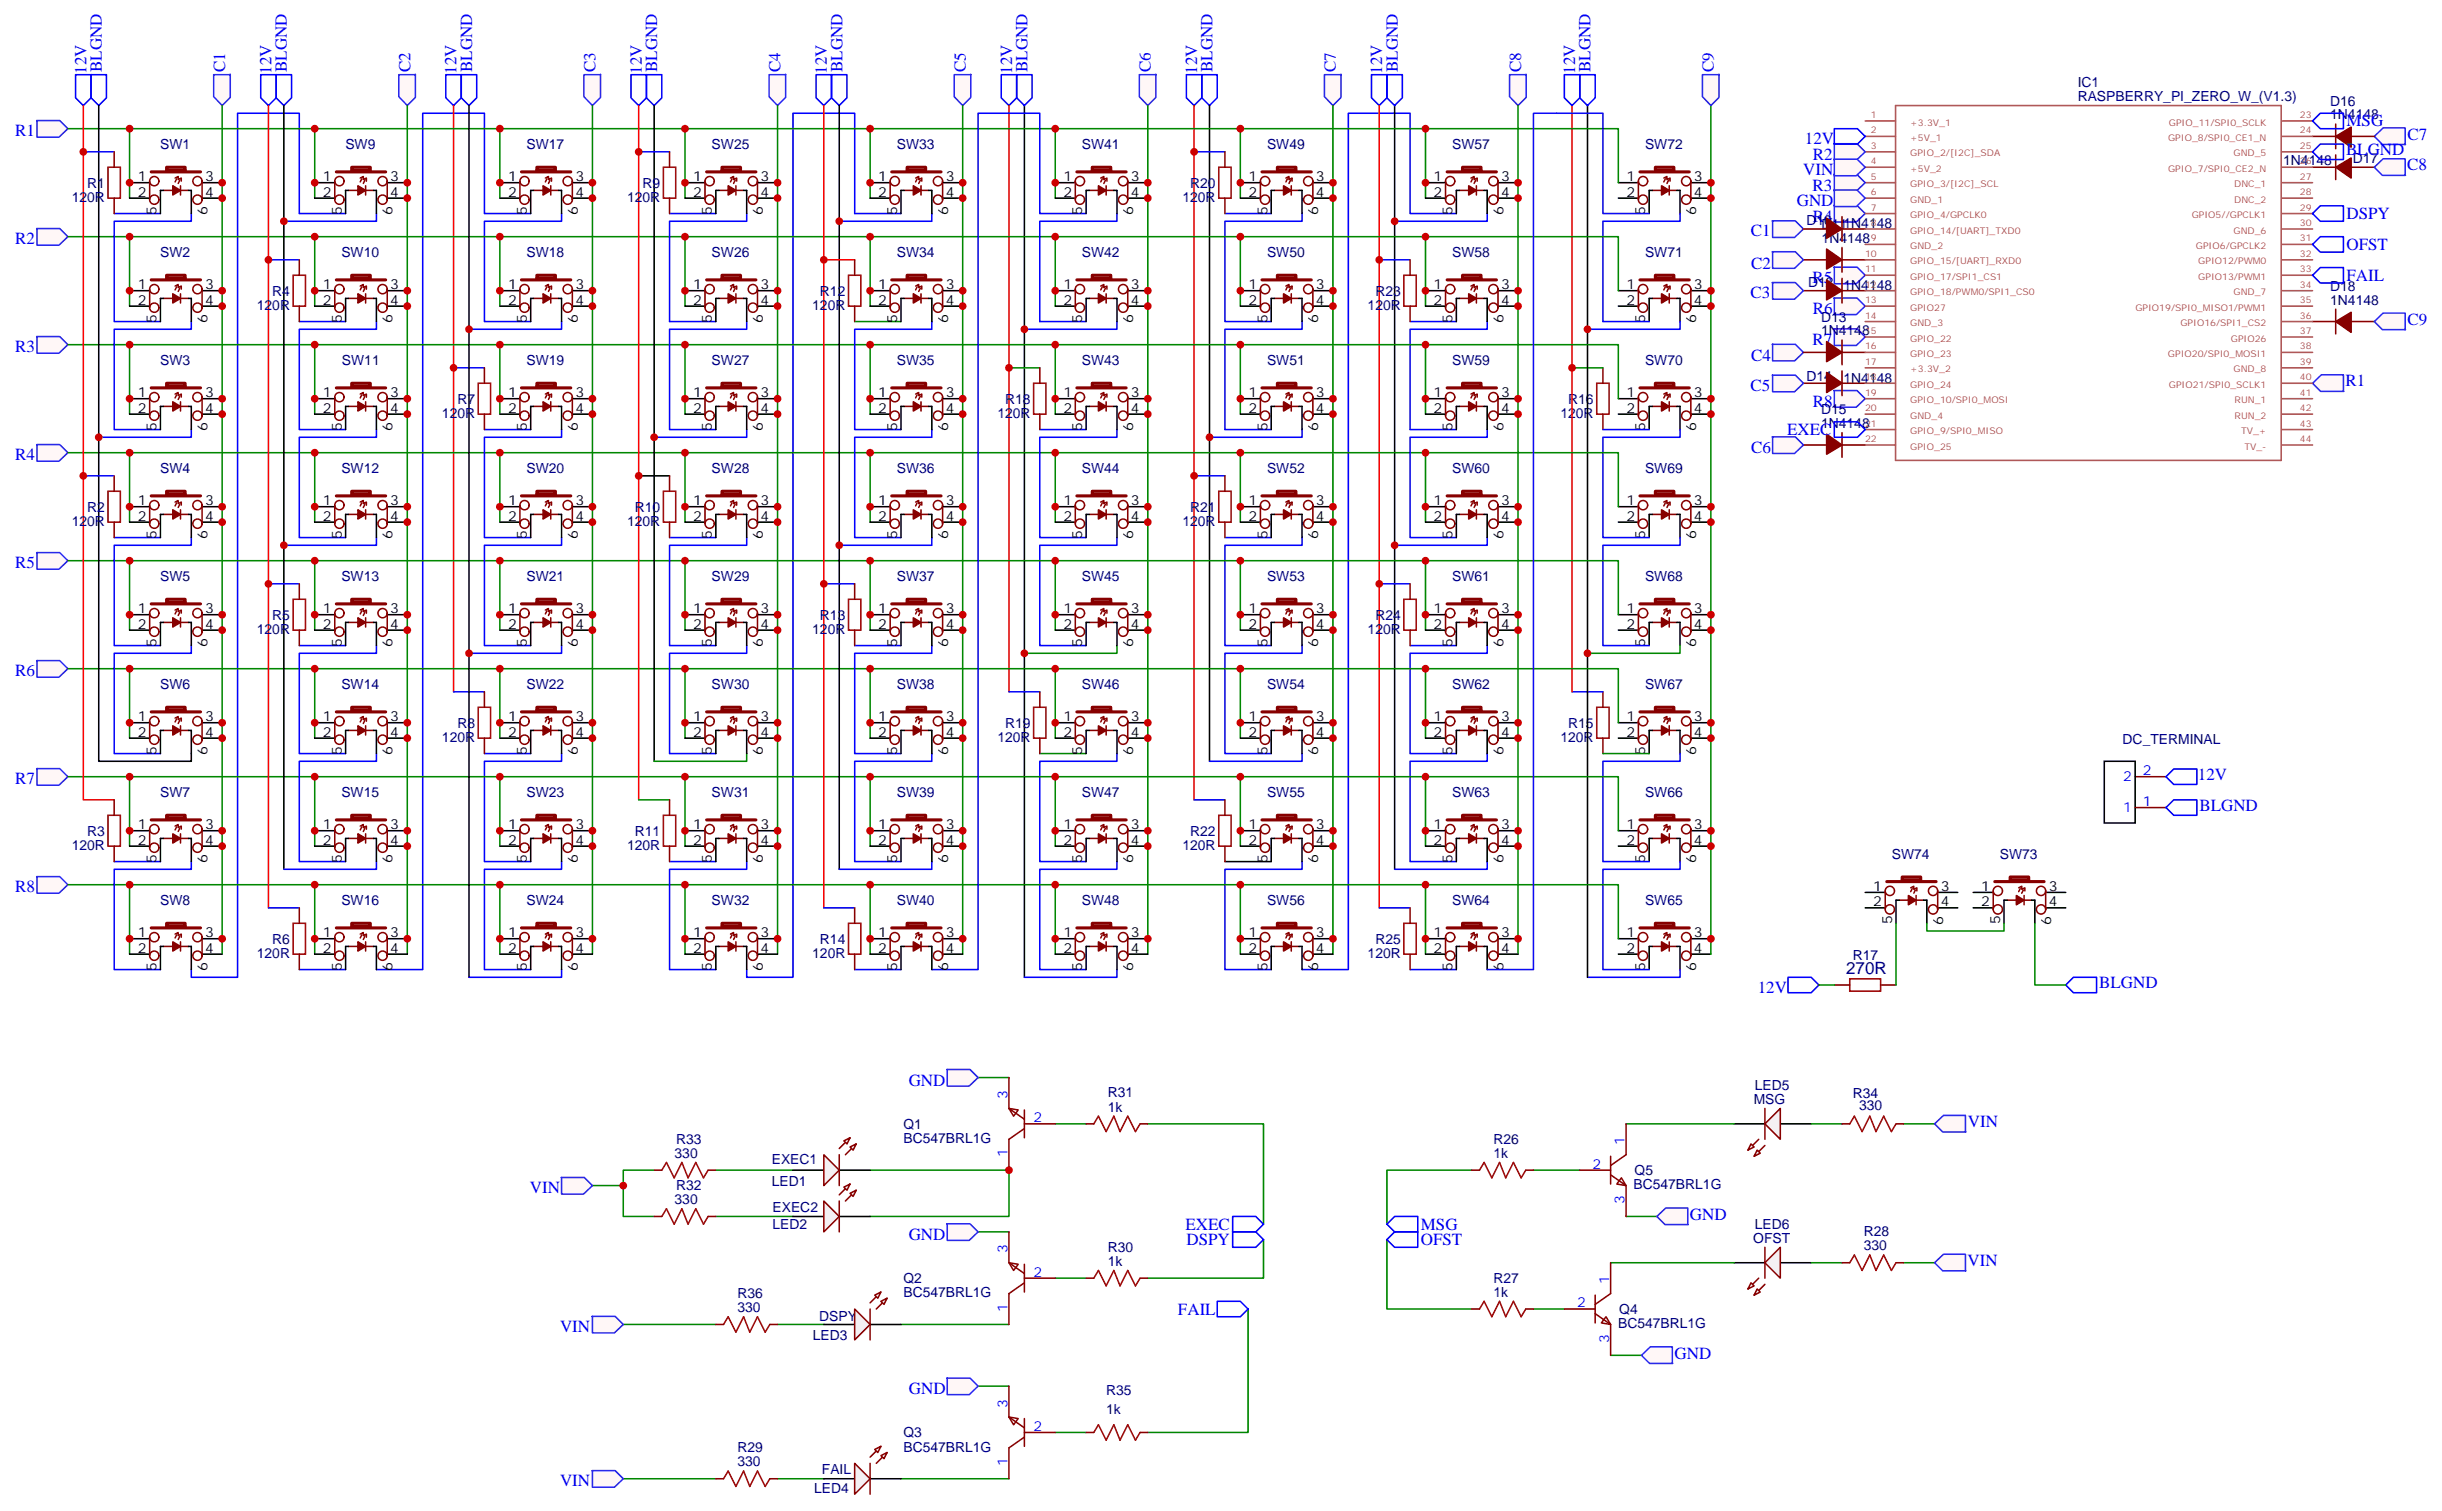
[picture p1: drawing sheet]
<svg xmlns="http://www.w3.org/2000/svg" width="558mm" height="345mm" viewBox="0 0 558 345" stroke-linecap="round" stroke-linejoin="round" font-family="sans-serif">
<defs><g id="words">
<g font-size="3.9" fill="#00f">
<text x="19.8" y="16.8" transform="rotate(-90 19.8 16.8)">12V</text>
<text x="23.3" y="16.5" transform="rotate(-90 23.3 16.5)">BLGND</text>
<text x="51.5" y="16.6" transform="rotate(-90 51.5 16.6)">C1</text>
<text x="62.1" y="16.8" transform="rotate(-90 62.1 16.8)">12V</text>
<text x="65.6" y="16.5" transform="rotate(-90 65.6 16.5)">BLGND</text>
<text x="93.8" y="16.6" transform="rotate(-90 93.8 16.6)">C2</text>
<text x="104.4" y="16.8" transform="rotate(-90 104.4 16.8)">12V</text>
<text x="108" y="16.5" transform="rotate(-90 108 16.5)">BLGND</text>
<text x="136.2" y="16.6" transform="rotate(-90 136.2 16.6)">C3</text>
<text x="146.8" y="16.8" transform="rotate(-90 146.8 16.8)">12V</text>
<text x="150.3" y="16.5" transform="rotate(-90 150.3 16.5)">BLGND</text>
<text x="178.5" y="16.6" transform="rotate(-90 178.5 16.6)">C4</text>
<text x="189.1" y="16.8" transform="rotate(-90 189.1 16.8)">12V</text>
<text x="192.6" y="16.5" transform="rotate(-90 192.6 16.5)">BLGND</text>
<text x="220.8" y="16.6" transform="rotate(-90 220.8 16.6)">C5</text>
<text x="231.4" y="16.8" transform="rotate(-90 231.4 16.8)">12V</text>
<text x="235" y="16.5" transform="rotate(-90 235 16.5)">BLGND</text>
<text x="263.2" y="16.6" transform="rotate(-90 263.2 16.6)">C6</text>
<text x="273.8" y="16.8" transform="rotate(-90 273.8 16.8)">12V</text>
<text x="277.3" y="16.5" transform="rotate(-90 277.3 16.5)">BLGND</text>
<text x="305.5" y="16.6" transform="rotate(-90 305.5 16.6)">C7</text>
<text x="316.1" y="16.8" transform="rotate(-90 316.1 16.8)">12V</text>
<text x="319.6" y="16.5" transform="rotate(-90 319.6 16.5)">BLGND</text>
<text x="347.8" y="16.6" transform="rotate(-90 347.8 16.6)">C8</text>
<text x="360.2" y="16.8" transform="rotate(-90 360.2 16.8)">12V</text>
<text x="363.7" y="16.5" transform="rotate(-90 363.7 16.5)">BLGND</text>
<text x="391.9" y="16.6" transform="rotate(-90 391.9 16.6)">C9</text>
<text x="536.6" y="28.9">MSG</text>
<text x="3.4" y="31.2">R1</text>
<text x="412.7" y="33">12V</text>
<text x="536.5" y="35.4">BLGND</text>
<text x="550.5" y="32">C7</text>
<text x="412.3" y="40">VIN</text>
<text x="414.6" y="36.6">R2</text>
<text x="550.5" y="38.9">C8</text>
<text x="410.9" y="47.1">GND</text>
<text x="414.5" y="43.6">R3</text>
<text x="400.4" y="54">C1</text>
<text x="414.6" y="50.7">R4</text>
<text x="536.6" y="50.1">DSPY</text>
<text x="3.4" y="55.9">R2</text>
<text x="536.6" y="57.1">OFST</text>
<text x="400.4" y="61.4">C2</text>
<text x="414.5" y="64.8">R5</text>
<text x="536.6" y="64.2">FAIL</text>
<text x="400.3" y="68.2">C3</text>
<text x="414.6" y="71.9">R6</text>
<text x="550.5" y="74.3">C9</text>
<text x="3.4" y="80.6">R3</text>
<text x="400.4" y="82.5">C4</text>
<text x="414.5" y="78.9">R7</text>
<text x="400.3" y="89.4">C5</text>
<text x="536.4" y="88.4">R1</text>
<text x="414.6" y="93">R8</text>
<text x="408.7" y="99.5">EXEC</text>
<text x="3.4" y="105.3">R4</text>
<text x="400.4" y="103.6">C6</text>
<text x="3.4" y="130">R5</text>
<text x="3.4" y="154.7">R6</text>
<text x="3.4" y="179.4">R7</text>
<text x="502.6" y="178.3">12V</text>
<text x="502.9" y="185.4">BLGND</text>
<text x="3.4" y="204">R8</text>
<text x="401.9" y="227">12V</text>
<text x="480" y="225.9">BLGND</text>
<text x="207.8" y="248.2">GND</text>
<text x="450" y="257.7">VIN</text>
<text x="121.2" y="272.8">VIN</text>
<text x="271.1" y="281.1">EXEC</text>
<text x="324.9" y="281.1">MSG</text>
<text x="386.4" y="278.9">GND</text>
<text x="207.8" y="283.5">GND</text>
<text x="271.3" y="284.7">DSPY</text>
<text x="324.9" y="284.7">OFST</text>
<text x="449.9" y="289.5">VIN</text>
<text x="128.1" y="304.6">VIN</text>
<text x="269.4" y="300.6">FAIL</text>
<text x="382.9" y="310.6">GND</text>
<text x="207.9" y="318.8">GND</text>
<text x="128.1" y="339.9">VIN</text>
</g>
<text font-size="3.9" fill="#000080" x="422.2" y="222.7">270R</text>
<g font-size="3.2" fill="#000080">
<text x="475.1" y="23.1">RASPBERRY_PI_ZERO_W_(V1.3)</text>
<text x="475.1" y="19.9">IC1</text>
<text x="532.8" y="27.3">1N4148</text>
<text x="532.8" y="24.2">D16</text>
<text x="36.6" y="34.1">SW1</text>
<text x="79" y="34.1">SW9</text>
<text x="120.4" y="34.1">SW17</text>
<text x="162.7" y="34.1">SW25</text>
<text x="205.1" y="34.1">SW33</text>
<text x="247.4" y="34.1">SW41</text>
<text x="289.7" y="34.1">SW49</text>
<text x="332.1" y="34.1">SW57</text>
<text x="376.2" y="34.1">SW72</text>
<text x="522.1" y="37.7">1N4148</text>
<text x="538" y="37.4">D17</text>
<text x="16.4" y="46.1">120R</text>
<text x="19.9" y="42.9">R1</text>
<text x="143.4" y="46.1">120R</text>
<text x="146.9" y="42.9">R9</text>
<text x="270.4" y="46.1">120R</text>
<text x="272.2" y="42.9">R20</text>
<text x="413.1" y="51.5">D10</text>
<text x="416.6" y="52.4">D111N4148</text>
<text x="36.6" y="58.8">SW2</text>
<text x="78.1" y="58.8">SW10</text>
<text x="120.4" y="58.8">SW18</text>
<text x="162.7" y="58.8">SW26</text>
<text x="205.1" y="58.8">SW34</text>
<text x="247.4" y="58.8">SW42</text>
<text x="289.7" y="58.8">SW50</text>
<text x="332.1" y="58.8">SW58</text>
<text x="376.2" y="58.8">SW71</text>
<text x="416.6" y="55.5">1N4148</text>
<text x="413.5" y="65.6">D12</text>
<text x="58.7" y="70.8">120R</text>
<text x="62.3" y="67.6">R4</text>
<text x="185.7" y="70.8">120R</text>
<text x="187.5" y="67.6">R12</text>
<text x="312.7" y="70.8">120R</text>
<text x="314.5" y="67.6">R23</text>
<text x="421.6" y="66.3">1N4148</text>
<text x="532.8" y="69.6">1N4148</text>
<text x="532.8" y="66.5">D18</text>
<text x="416.4" y="76.7">1N4148</text>
<text x="416.4" y="73.5">D13</text>
<text x="36.6" y="83.5">SW3</text>
<text x="78.2" y="83.5">SW11</text>
<text x="120.4" y="83.5">SW19</text>
<text x="162.7" y="83.5">SW27</text>
<text x="205.1" y="83.5">SW35</text>
<text x="247.4" y="83.5">SW43</text>
<text x="289.7" y="83.5">SW51</text>
<text x="332.1" y="83.5">SW59</text>
<text x="376.2" y="83.5">SW70</text>
<text x="413.1" y="87.1">D14</text>
<text x="421.6" y="87.5">1N4148</text>
<text x="101.1" y="95.5">120R</text>
<text x="104.6" y="92.3">R7</text>
<text x="228.1" y="95.5">120R</text>
<text x="229.8" y="92.3">R18</text>
<text x="356.8" y="95.5">120R</text>
<text x="358.6" y="92.3">R16</text>
<text x="416.4" y="94.7">D15</text>
<text x="416.4" y="97.9">1N4148</text>
<text x="36.6" y="108.2">SW4</text>
<text x="78.1" y="108.2">SW12</text>
<text x="120.4" y="108.2">SW20</text>
<text x="162.7" y="108.2">SW28</text>
<text x="205.1" y="108.2">SW36</text>
<text x="247.4" y="108.2">SW44</text>
<text x="289.7" y="108.2">SW52</text>
<text x="332.1" y="108.2">SW60</text>
<text x="376.2" y="108.2">SW69</text>
<text x="19.9" y="117">R2</text>
<text x="145.2" y="117">R10</text>
<text x="272.2" y="117">R21</text>
<text x="16.4" y="120.2">120R</text>
<text x="143.4" y="120.2">120R</text>
<text x="270.4" y="120.2">120R</text>
<text x="36.6" y="132.9">SW5</text>
<text x="78.1" y="132.9">SW13</text>
<text x="120.4" y="132.9">SW21</text>
<text x="162.7" y="132.9">SW29</text>
<text x="205.1" y="132.9">SW37</text>
<text x="247.4" y="132.9">SW45</text>
<text x="289.7" y="132.9">SW53</text>
<text x="332.1" y="132.9">SW61</text>
<text x="376.2" y="132.9">SW68</text>
<text x="62.3" y="141.7">R5</text>
<text x="187.5" y="141.7">R13</text>
<text x="314.5" y="141.7">R24</text>
<text x="58.7" y="144.9">120R</text>
<text x="185.7" y="144.9">120R</text>
<text x="312.7" y="144.9">120R</text>
<text x="36.6" y="157.6">SW6</text>
<text x="78.1" y="157.6">SW14</text>
<text x="120.4" y="157.6">SW22</text>
<text x="162.7" y="157.6">SW30</text>
<text x="205.1" y="157.6">SW38</text>
<text x="247.4" y="157.6">SW46</text>
<text x="289.7" y="157.6">SW54</text>
<text x="332.1" y="157.6">SW62</text>
<text x="376.2" y="157.6">SW67</text>
<text x="104.6" y="166.4">R8</text>
<text x="229.8" y="166.4">R19</text>
<text x="358.6" y="166.4">R15</text>
<text x="101.1" y="169.6">120R</text>
<text x="228.1" y="169.6">120R</text>
<text x="356.8" y="169.6">120R</text>
<text x="485.4" y="170">DC_TERMINAL</text>
<text x="36.6" y="182.3">SW7</text>
<text x="78.1" y="182.3">SW15</text>
<text x="120.4" y="182.3">SW23</text>
<text x="162.7" y="182.3">SW31</text>
<text x="205.1" y="182.3">SW39</text>
<text x="247.4" y="182.3">SW47</text>
<text x="289.7" y="182.3">SW55</text>
<text x="332.1" y="182.3">SW63</text>
<text x="376.2" y="182.3">SW66</text>
<text x="19.9" y="191.1">R3</text>
<text x="145.2" y="191.1">R11</text>
<text x="272.2" y="191.1">R22</text>
<text x="16.4" y="194.3">120R</text>
<text x="143.4" y="194.3">120R</text>
<text x="270.4" y="194.3">120R</text>
<text x="432.6" y="196.4">SW74</text>
<text x="457.3" y="196.4">SW73</text>
<text x="36.6" y="207">SW8</text>
<text x="78.1" y="207">SW16</text>
<text x="120.4" y="207">SW24</text>
<text x="162.7" y="207">SW32</text>
<text x="205.1" y="207">SW40</text>
<text x="247.4" y="207">SW48</text>
<text x="289.7" y="207">SW56</text>
<text x="332.1" y="207">SW64</text>
<text x="376.2" y="207">SW65</text>
<text x="62.3" y="215.7">R6</text>
<text x="187.5" y="215.7">R14</text>
<text x="314.5" y="215.7">R25</text>
<text x="58.7" y="219">120R</text>
<text x="185.7" y="219">120R</text>
<text x="312.7" y="219">120R</text>
<text x="423.7" y="219.6">R17</text>
<text x="253.3" y="250.9">R31</text>
<text x="401.3" y="249.2">LED5</text>
<text x="423.7" y="251">R34</text>
<text x="253.3" y="254.1">1k</text>
<text x="401" y="252.4">MSG</text>
<text x="425.1" y="253.8">330</text>
<text x="154.6" y="261.6">R33</text>
<text x="206.6" y="261.3">BC547BRL1G</text>
<text x="206.6" y="258.1">Q1</text>
<text x="341.5" y="261.5">R26</text>
<text x="154.3" y="264.7">330</text>
<text x="176.5" y="266.1">EXEC1</text>
<text x="341.5" y="264.7">1k</text>
<text x="373.8" y="268.7">Q5</text>
<text x="154.3" y="275.3">330</text>
<text x="154.6" y="272.1">R32</text>
<text x="176.5" y="271.1">LED1</text>
<text x="373.5" y="271.9">BC547BRL1G</text>
<text x="176.7" y="277.1">EXEC2</text>
<text x="176.7" y="281">LED2</text>
<text x="401.3" y="281">LED6</text>
<text x="253.3" y="286.2">R30</text>
<text x="400.9" y="284.1">OFST</text>
<text x="426.2" y="285.9">330</text>
<text x="426.2" y="282.7">R28</text>
<text x="206.6" y="293.4">Q2</text>
<text x="253.3" y="289.4">1k</text>
<text x="341.5" y="293.3">R27</text>
<text x="168.7" y="296.8">R36</text>
<text x="206.6" y="296.6">BC547BRL1G</text>
<text x="341.5" y="296.5">1k</text>
<text x="168.6" y="300">330</text>
<text x="187.3" y="302.1">DSPY</text>
<text x="370" y="303.7">BC547BRL1G</text>
<text x="370.3" y="300.4">Q4</text>
<text x="185.9" y="306.3">LED3</text>
<text x="253" y="323.3">1k</text>
<text x="253" y="319.1">R35</text>
<text x="206.6" y="328.7">Q3</text>
<text x="168.6" y="335.3">330</text>
<text x="168.7" y="332.1">R29</text>
<text x="206.6" y="331.9">BC547BRL1G</text>
<text x="186.2" y="341.3">LED4</text>
<text x="187.9" y="337">FAIL</text>
</g>
<g font-size="3.2">
<text x="31.5" y="41.4">1</text>
<text x="46.9" y="41.4">3</text>
<text x="73.8" y="41.4">1</text>
<text x="89.3" y="41.4">3</text>
<text x="116.2" y="41.4">1</text>
<text x="131.6" y="41.4">3</text>
<text x="158.5" y="41.4">1</text>
<text x="173.9" y="41.4">3</text>
<text x="200.8" y="41.4">1</text>
<text x="216.3" y="41.4">3</text>
<text x="243.2" y="41.4">1</text>
<text x="258.6" y="41.4">3</text>
<text x="285.5" y="41.4">1</text>
<text x="300.9" y="41.4">3</text>
<text x="327.8" y="41.4">1</text>
<text x="343.3" y="41.4">3</text>
<text x="371.9" y="41.4">1</text>
<text x="387.3" y="41.4">3</text>
<text x="31.5" y="44.9">2</text>
<text x="46.9" y="44.9">4</text>
<text x="73.8" y="44.9">2</text>
<text x="89.3" y="44.9">4</text>
<text x="116.2" y="44.9">2</text>
<text x="131.6" y="44.9">4</text>
<text x="158.5" y="44.9">2</text>
<text x="173.9" y="44.9">4</text>
<text x="200.8" y="44.9">2</text>
<text x="216.3" y="44.9">4</text>
<text x="243.2" y="44.9">2</text>
<text x="258.6" y="44.9">4</text>
<text x="285.5" y="44.9">2</text>
<text x="300.9" y="44.9">4</text>
<text x="327.8" y="44.9">2</text>
<text x="343.3" y="44.9">4</text>
<text x="371.9" y="44.9">2</text>
<text x="387.3" y="44.9">4</text>
<text x="35.8" y="49.1" transform="rotate(-90 35.8 49.1)">5</text>
<text x="47.4" y="49.3" transform="rotate(-90 47.4 49.3)">6</text>
<text x="78.1" y="49.1" transform="rotate(-90 78.1 49.1)">5</text>
<text x="89.8" y="49.3" transform="rotate(-90 89.8 49.3)">6</text>
<text x="120.5" y="49.1" transform="rotate(-90 120.5 49.1)">5</text>
<text x="132.1" y="49.3" transform="rotate(-90 132.1 49.3)">6</text>
<text x="162.8" y="49.1" transform="rotate(-90 162.8 49.1)">5</text>
<text x="174.4" y="49.3" transform="rotate(-90 174.4 49.3)">6</text>
<text x="205.1" y="49.1" transform="rotate(-90 205.1 49.1)">5</text>
<text x="216.8" y="49.3" transform="rotate(-90 216.8 49.3)">6</text>
<text x="247.5" y="49.1" transform="rotate(-90 247.5 49.1)">5</text>
<text x="259.1" y="49.3" transform="rotate(-90 259.1 49.3)">6</text>
<text x="289.8" y="49.1" transform="rotate(-90 289.8 49.1)">5</text>
<text x="301.4" y="49.3" transform="rotate(-90 301.4 49.3)">6</text>
<text x="332.1" y="49.1" transform="rotate(-90 332.1 49.1)">5</text>
<text x="343.8" y="49.3" transform="rotate(-90 343.8 49.3)">6</text>
<text x="376.2" y="49.1" transform="rotate(-90 376.2 49.1)">5</text>
<text x="387.9" y="49.3" transform="rotate(-90 387.9 49.3)">6</text>
<text x="31.5" y="66.1">1</text>
<text x="31.5" y="69.6">2</text>
<text x="46.9" y="66.1">3</text>
<text x="46.9" y="69.6">4</text>
<text x="73.8" y="66.1">1</text>
<text x="73.8" y="69.6">2</text>
<text x="89.3" y="66.1">3</text>
<text x="89.3" y="69.6">4</text>
<text x="116.2" y="66.1">1</text>
<text x="116.2" y="69.6">2</text>
<text x="131.6" y="66.1">3</text>
<text x="131.6" y="69.6">4</text>
<text x="158.5" y="66.1">1</text>
<text x="158.5" y="69.6">2</text>
<text x="173.9" y="66.1">3</text>
<text x="173.9" y="69.6">4</text>
<text x="200.8" y="66.1">1</text>
<text x="200.8" y="69.6">2</text>
<text x="216.3" y="66.1">3</text>
<text x="216.3" y="69.6">4</text>
<text x="243.2" y="66.1">1</text>
<text x="243.2" y="69.6">2</text>
<text x="258.6" y="66.1">3</text>
<text x="258.6" y="69.6">4</text>
<text x="285.5" y="66.1">1</text>
<text x="285.5" y="69.6">2</text>
<text x="300.9" y="66.1">3</text>
<text x="300.9" y="69.6">4</text>
<text x="327.8" y="66.1">1</text>
<text x="327.8" y="69.6">2</text>
<text x="343.3" y="66.1">3</text>
<text x="343.3" y="69.6">4</text>
<text x="371.9" y="66.1">1</text>
<text x="371.9" y="69.6">2</text>
<text x="387.3" y="66.1">3</text>
<text x="387.3" y="69.6">4</text>
<text x="35.8" y="73.8" transform="rotate(-90 35.8 73.8)">5</text>
<text x="47.4" y="73.9" transform="rotate(-90 47.4 73.9)">6</text>
<text x="78.1" y="73.8" transform="rotate(-90 78.1 73.8)">5</text>
<text x="89.8" y="73.9" transform="rotate(-90 89.8 73.9)">6</text>
<text x="120.5" y="73.8" transform="rotate(-90 120.5 73.8)">5</text>
<text x="132.1" y="73.9" transform="rotate(-90 132.1 73.9)">6</text>
<text x="162.8" y="73.8" transform="rotate(-90 162.8 73.8)">5</text>
<text x="174.4" y="73.9" transform="rotate(-90 174.4 73.9)">6</text>
<text x="205.1" y="73.8" transform="rotate(-90 205.1 73.8)">5</text>
<text x="216.8" y="73.9" transform="rotate(-90 216.8 73.9)">6</text>
<text x="247.5" y="73.8" transform="rotate(-90 247.5 73.8)">5</text>
<text x="259.1" y="73.9" transform="rotate(-90 259.1 73.9)">6</text>
<text x="289.8" y="73.8" transform="rotate(-90 289.8 73.8)">5</text>
<text x="301.4" y="73.9" transform="rotate(-90 301.4 73.9)">6</text>
<text x="332.1" y="73.8" transform="rotate(-90 332.1 73.8)">5</text>
<text x="343.8" y="73.9" transform="rotate(-90 343.8 73.9)">6</text>
<text x="376.2" y="73.8" transform="rotate(-90 376.2 73.8)">5</text>
<text x="387.9" y="73.9" transform="rotate(-90 387.9 73.9)">6</text>
<text x="31.5" y="90.8">1</text>
<text x="31.5" y="94.3">2</text>
<text x="46.9" y="90.8">3</text>
<text x="46.9" y="94.3">4</text>
<text x="73.8" y="90.8">1</text>
<text x="73.8" y="94.3">2</text>
<text x="89.3" y="90.8">3</text>
<text x="89.3" y="94.3">4</text>
<text x="116.2" y="90.8">1</text>
<text x="116.2" y="94.3">2</text>
<text x="131.6" y="90.8">3</text>
<text x="131.6" y="94.3">4</text>
<text x="158.5" y="90.8">1</text>
<text x="158.5" y="94.3">2</text>
<text x="173.9" y="90.8">3</text>
<text x="173.9" y="94.3">4</text>
<text x="200.8" y="90.8">1</text>
<text x="200.8" y="94.3">2</text>
<text x="216.3" y="90.8">3</text>
<text x="216.3" y="94.3">4</text>
<text x="243.2" y="90.8">1</text>
<text x="243.2" y="94.3">2</text>
<text x="258.6" y="90.8">3</text>
<text x="258.6" y="94.3">4</text>
<text x="285.5" y="90.8">1</text>
<text x="285.5" y="94.3">2</text>
<text x="300.9" y="90.8">3</text>
<text x="300.9" y="94.3">4</text>
<text x="327.8" y="90.8">1</text>
<text x="327.8" y="94.3">2</text>
<text x="343.3" y="90.8">3</text>
<text x="343.3" y="94.3">4</text>
<text x="371.9" y="90.8">1</text>
<text x="371.9" y="94.3">2</text>
<text x="387.3" y="90.8">3</text>
<text x="387.3" y="94.3">4</text>
<text x="35.8" y="98.5" transform="rotate(-90 35.8 98.5)">5</text>
<text x="47.4" y="98.6" transform="rotate(-90 47.4 98.6)">6</text>
<text x="78.1" y="98.5" transform="rotate(-90 78.1 98.5)">5</text>
<text x="89.8" y="98.6" transform="rotate(-90 89.8 98.6)">6</text>
<text x="120.5" y="98.5" transform="rotate(-90 120.5 98.5)">5</text>
<text x="132.1" y="98.6" transform="rotate(-90 132.1 98.6)">6</text>
<text x="162.8" y="98.5" transform="rotate(-90 162.8 98.5)">5</text>
<text x="174.4" y="98.6" transform="rotate(-90 174.4 98.6)">6</text>
<text x="205.1" y="98.5" transform="rotate(-90 205.1 98.5)">5</text>
<text x="216.8" y="98.6" transform="rotate(-90 216.8 98.6)">6</text>
<text x="247.5" y="98.5" transform="rotate(-90 247.5 98.5)">5</text>
<text x="259.1" y="98.6" transform="rotate(-90 259.1 98.6)">6</text>
<text x="289.8" y="98.5" transform="rotate(-90 289.8 98.5)">5</text>
<text x="301.4" y="98.6" transform="rotate(-90 301.4 98.6)">6</text>
<text x="332.1" y="98.5" transform="rotate(-90 332.1 98.5)">5</text>
<text x="343.8" y="98.6" transform="rotate(-90 343.8 98.6)">6</text>
<text x="376.2" y="98.5" transform="rotate(-90 376.2 98.5)">5</text>
<text x="387.9" y="98.6" transform="rotate(-90 387.9 98.6)">6</text>
<text x="31.5" y="115.5">1</text>
<text x="31.5" y="119">2</text>
<text x="46.9" y="115.5">3</text>
<text x="46.9" y="119">4</text>
<text x="73.8" y="115.5">1</text>
<text x="73.8" y="119">2</text>
<text x="89.3" y="115.5">3</text>
<text x="89.3" y="119">4</text>
<text x="116.2" y="115.5">1</text>
<text x="116.2" y="119">2</text>
<text x="131.6" y="115.5">3</text>
<text x="131.6" y="119">4</text>
<text x="158.5" y="115.5">1</text>
<text x="158.5" y="119">2</text>
<text x="173.9" y="115.5">3</text>
<text x="173.9" y="119">4</text>
<text x="200.8" y="115.5">1</text>
<text x="200.8" y="119">2</text>
<text x="216.3" y="115.5">3</text>
<text x="216.3" y="119">4</text>
<text x="243.2" y="115.5">1</text>
<text x="243.2" y="119">2</text>
<text x="258.6" y="115.5">3</text>
<text x="258.6" y="119">4</text>
<text x="285.5" y="115.5">1</text>
<text x="285.5" y="119">2</text>
<text x="300.9" y="115.5">3</text>
<text x="300.9" y="119">4</text>
<text x="327.8" y="115.5">1</text>
<text x="327.8" y="119">2</text>
<text x="343.3" y="115.5">3</text>
<text x="343.3" y="119">4</text>
<text x="371.9" y="115.5">1</text>
<text x="371.9" y="119">2</text>
<text x="387.3" y="115.5">3</text>
<text x="387.3" y="119">4</text>
<text x="35.8" y="123.2" transform="rotate(-90 35.8 123.2)">5</text>
<text x="47.4" y="123.3" transform="rotate(-90 47.4 123.3)">6</text>
<text x="78.1" y="123.2" transform="rotate(-90 78.1 123.2)">5</text>
<text x="89.8" y="123.3" transform="rotate(-90 89.8 123.3)">6</text>
<text x="120.5" y="123.2" transform="rotate(-90 120.5 123.2)">5</text>
<text x="132.1" y="123.3" transform="rotate(-90 132.1 123.3)">6</text>
<text x="162.8" y="123.2" transform="rotate(-90 162.8 123.2)">5</text>
<text x="174.4" y="123.3" transform="rotate(-90 174.4 123.3)">6</text>
<text x="205.1" y="123.2" transform="rotate(-90 205.1 123.2)">5</text>
<text x="216.8" y="123.3" transform="rotate(-90 216.8 123.3)">6</text>
<text x="247.5" y="123.2" transform="rotate(-90 247.5 123.2)">5</text>
<text x="259.1" y="123.3" transform="rotate(-90 259.1 123.3)">6</text>
<text x="289.8" y="123.2" transform="rotate(-90 289.8 123.2)">5</text>
<text x="301.4" y="123.3" transform="rotate(-90 301.4 123.3)">6</text>
<text x="332.1" y="123.2" transform="rotate(-90 332.1 123.2)">5</text>
<text x="343.8" y="123.3" transform="rotate(-90 343.8 123.3)">6</text>
<text x="376.2" y="123.2" transform="rotate(-90 376.2 123.2)">5</text>
<text x="387.9" y="123.3" transform="rotate(-90 387.9 123.3)">6</text>
<text x="31.5" y="140.2">1</text>
<text x="31.5" y="143.7">2</text>
<text x="46.9" y="140.2">3</text>
<text x="46.9" y="143.7">4</text>
<text x="73.8" y="140.2">1</text>
<text x="73.8" y="143.7">2</text>
<text x="89.3" y="140.2">3</text>
<text x="89.3" y="143.7">4</text>
<text x="116.2" y="140.2">1</text>
<text x="116.2" y="143.7">2</text>
<text x="131.6" y="140.2">3</text>
<text x="131.6" y="143.7">4</text>
<text x="158.5" y="140.2">1</text>
<text x="158.5" y="143.7">2</text>
<text x="173.9" y="140.2">3</text>
<text x="173.9" y="143.7">4</text>
<text x="200.8" y="140.2">1</text>
<text x="200.8" y="143.7">2</text>
<text x="216.3" y="140.2">3</text>
<text x="216.3" y="143.7">4</text>
<text x="243.2" y="140.2">1</text>
<text x="243.2" y="143.7">2</text>
<text x="258.6" y="140.2">3</text>
<text x="258.6" y="143.7">4</text>
<text x="285.5" y="140.2">1</text>
<text x="285.5" y="143.7">2</text>
<text x="300.9" y="140.2">3</text>
<text x="300.9" y="143.7">4</text>
<text x="327.8" y="140.2">1</text>
<text x="327.8" y="143.7">2</text>
<text x="343.3" y="140.2">3</text>
<text x="343.3" y="143.7">4</text>
<text x="371.9" y="140.2">1</text>
<text x="371.9" y="143.7">2</text>
<text x="387.3" y="140.2">3</text>
<text x="387.3" y="143.7">4</text>
<text x="35.8" y="147.9" transform="rotate(-90 35.8 147.9)">5</text>
<text x="47.4" y="148" transform="rotate(-90 47.4 148)">6</text>
<text x="78.1" y="147.9" transform="rotate(-90 78.1 147.9)">5</text>
<text x="89.8" y="148" transform="rotate(-90 89.8 148)">6</text>
<text x="120.5" y="147.9" transform="rotate(-90 120.5 147.9)">5</text>
<text x="132.1" y="148" transform="rotate(-90 132.1 148)">6</text>
<text x="162.8" y="147.9" transform="rotate(-90 162.8 147.9)">5</text>
<text x="174.4" y="148" transform="rotate(-90 174.4 148)">6</text>
<text x="205.1" y="147.9" transform="rotate(-90 205.1 147.9)">5</text>
<text x="216.8" y="148" transform="rotate(-90 216.8 148)">6</text>
<text x="247.5" y="147.9" transform="rotate(-90 247.5 147.9)">5</text>
<text x="259.1" y="148" transform="rotate(-90 259.1 148)">6</text>
<text x="289.8" y="147.9" transform="rotate(-90 289.8 147.9)">5</text>
<text x="301.4" y="148" transform="rotate(-90 301.4 148)">6</text>
<text x="332.1" y="147.9" transform="rotate(-90 332.1 147.9)">5</text>
<text x="343.8" y="148" transform="rotate(-90 343.8 148)">6</text>
<text x="376.2" y="147.9" transform="rotate(-90 376.2 147.9)">5</text>
<text x="387.9" y="148" transform="rotate(-90 387.9 148)">6</text>
<text x="31.5" y="164.9">1</text>
<text x="46.9" y="164.9">3</text>
<text x="73.8" y="164.9">1</text>
<text x="89.3" y="164.9">3</text>
<text x="116.2" y="164.9">1</text>
<text x="131.6" y="164.9">3</text>
<text x="158.5" y="164.9">1</text>
<text x="173.9" y="164.9">3</text>
<text x="200.8" y="164.9">1</text>
<text x="216.3" y="164.9">3</text>
<text x="243.2" y="164.9">1</text>
<text x="258.6" y="164.9">3</text>
<text x="285.5" y="164.9">1</text>
<text x="300.9" y="164.9">3</text>
<text x="327.8" y="164.9">1</text>
<text x="343.3" y="164.9">3</text>
<text x="371.9" y="164.9">1</text>
<text x="387.3" y="164.9">3</text>
<text x="31.5" y="168.4">2</text>
<text x="35.8" y="172.5" transform="rotate(-90 35.8 172.5)">5</text>
<text x="46.9" y="168.4">4</text>
<text x="47.4" y="172.7" transform="rotate(-90 47.4 172.7)">6</text>
<text x="73.8" y="168.4">2</text>
<text x="78.1" y="172.5" transform="rotate(-90 78.1 172.5)">5</text>
<text x="89.3" y="168.4">4</text>
<text x="89.8" y="172.7" transform="rotate(-90 89.8 172.7)">6</text>
<text x="116.2" y="168.4">2</text>
<text x="120.5" y="172.5" transform="rotate(-90 120.5 172.5)">5</text>
<text x="131.6" y="168.4">4</text>
<text x="132.1" y="172.7" transform="rotate(-90 132.1 172.7)">6</text>
<text x="158.5" y="168.4">2</text>
<text x="162.8" y="172.5" transform="rotate(-90 162.8 172.5)">5</text>
<text x="173.9" y="168.4">4</text>
<text x="174.4" y="172.7" transform="rotate(-90 174.4 172.7)">6</text>
<text x="200.8" y="168.4">2</text>
<text x="205.1" y="172.5" transform="rotate(-90 205.1 172.5)">5</text>
<text x="216.3" y="168.4">4</text>
<text x="216.8" y="172.7" transform="rotate(-90 216.8 172.7)">6</text>
<text x="243.2" y="168.4">2</text>
<text x="247.5" y="172.5" transform="rotate(-90 247.5 172.5)">5</text>
<text x="258.6" y="168.4">4</text>
<text x="259.1" y="172.7" transform="rotate(-90 259.1 172.7)">6</text>
<text x="285.5" y="168.4">2</text>
<text x="289.8" y="172.5" transform="rotate(-90 289.8 172.5)">5</text>
<text x="300.9" y="168.4">4</text>
<text x="301.4" y="172.7" transform="rotate(-90 301.4 172.7)">6</text>
<text x="327.8" y="168.4">2</text>
<text x="332.1" y="172.5" transform="rotate(-90 332.1 172.5)">5</text>
<text x="343.3" y="168.4">4</text>
<text x="343.8" y="172.7" transform="rotate(-90 343.8 172.7)">6</text>
<text x="371.9" y="168.4">2</text>
<text x="376.2" y="172.5" transform="rotate(-90 376.2 172.5)">5</text>
<text x="387.3" y="168.4">4</text>
<text x="387.9" y="172.7" transform="rotate(-90 387.9 172.7)">6</text>
<text x="31.5" y="189.6">1</text>
<text x="46.9" y="189.6">3</text>
<text x="73.8" y="189.6">1</text>
<text x="89.3" y="189.6">3</text>
<text x="116.2" y="189.6">1</text>
<text x="131.6" y="189.6">3</text>
<text x="158.5" y="189.6">1</text>
<text x="173.9" y="189.6">3</text>
<text x="200.8" y="189.6">1</text>
<text x="216.3" y="189.6">3</text>
<text x="243.2" y="189.6">1</text>
<text x="258.6" y="189.6">3</text>
<text x="285.5" y="189.6">1</text>
<text x="300.9" y="189.6">3</text>
<text x="327.8" y="189.6">1</text>
<text x="343.3" y="189.6">3</text>
<text x="371.9" y="189.6">1</text>
<text x="387.3" y="189.6">3</text>
<text x="31.5" y="193.1">2</text>
<text x="35.8" y="197.2" transform="rotate(-90 35.8 197.2)">5</text>
<text x="46.9" y="193.1">4</text>
<text x="47.4" y="197.4" transform="rotate(-90 47.4 197.4)">6</text>
<text x="73.8" y="193.1">2</text>
<text x="78.1" y="197.2" transform="rotate(-90 78.1 197.2)">5</text>
<text x="89.3" y="193.1">4</text>
<text x="89.8" y="197.4" transform="rotate(-90 89.8 197.4)">6</text>
<text x="116.2" y="193.1">2</text>
<text x="120.5" y="197.2" transform="rotate(-90 120.5 197.2)">5</text>
<text x="131.6" y="193.1">4</text>
<text x="132.1" y="197.4" transform="rotate(-90 132.1 197.4)">6</text>
<text x="158.5" y="193.1">2</text>
<text x="162.8" y="197.2" transform="rotate(-90 162.8 197.2)">5</text>
<text x="173.9" y="193.1">4</text>
<text x="174.4" y="197.4" transform="rotate(-90 174.4 197.4)">6</text>
<text x="200.8" y="193.1">2</text>
<text x="205.1" y="197.2" transform="rotate(-90 205.1 197.2)">5</text>
<text x="216.3" y="193.1">4</text>
<text x="216.8" y="197.4" transform="rotate(-90 216.8 197.4)">6</text>
<text x="243.2" y="193.1">2</text>
<text x="247.5" y="197.2" transform="rotate(-90 247.5 197.2)">5</text>
<text x="258.6" y="193.1">4</text>
<text x="259.1" y="197.4" transform="rotate(-90 259.1 197.4)">6</text>
<text x="285.5" y="193.1">2</text>
<text x="289.8" y="197.2" transform="rotate(-90 289.8 197.2)">5</text>
<text x="300.9" y="193.1">4</text>
<text x="301.4" y="197.4" transform="rotate(-90 301.4 197.4)">6</text>
<text x="327.8" y="193.1">2</text>
<text x="332.1" y="197.2" transform="rotate(-90 332.1 197.2)">5</text>
<text x="343.3" y="193.1">4</text>
<text x="343.8" y="197.4" transform="rotate(-90 343.8 197.4)">6</text>
<text x="371.9" y="193.1">2</text>
<text x="376.2" y="197.2" transform="rotate(-90 376.2 197.2)">5</text>
<text x="387.3" y="193.1">4</text>
<text x="387.9" y="197.4" transform="rotate(-90 387.9 197.4)">6</text>
<text x="428.4" y="203.7">1</text>
<text x="443.8" y="203.7">3</text>
<text x="453.1" y="203.7">1</text>
<text x="468.5" y="203.7">3</text>
<text x="428.4" y="207.2">2</text>
<text x="443.8" y="207.2">4</text>
<text x="453.1" y="207.2">2</text>
<text x="468.5" y="207.2">4</text>
<text x="31.5" y="214.3">1</text>
<text x="46.9" y="214.3">3</text>
<text x="73.8" y="214.3">1</text>
<text x="89.3" y="214.3">3</text>
<text x="116.2" y="214.3">1</text>
<text x="131.6" y="214.3">3</text>
<text x="158.5" y="214.3">1</text>
<text x="173.9" y="214.3">3</text>
<text x="200.8" y="214.3">1</text>
<text x="216.3" y="214.3">3</text>
<text x="243.2" y="214.3">1</text>
<text x="258.6" y="214.3">3</text>
<text x="285.5" y="214.3">1</text>
<text x="300.9" y="214.3">3</text>
<text x="327.8" y="214.3">1</text>
<text x="343.3" y="214.3">3</text>
<text x="371.9" y="214.3">1</text>
<text x="387.3" y="214.3">3</text>
<text x="432.7" y="211.4" transform="rotate(-90 432.7 211.4)">5</text>
<text x="444.3" y="211.5" transform="rotate(-90 444.3 211.5)">6</text>
<text x="457.4" y="211.4" transform="rotate(-90 457.4 211.4)">5</text>
<text x="469" y="211.5" transform="rotate(-90 469 211.5)">6</text>
<text x="31.5" y="217.8">2</text>
<text x="35.8" y="221.9" transform="rotate(-90 35.8 221.9)">5</text>
<text x="46.9" y="217.8">4</text>
<text x="73.8" y="217.8">2</text>
<text x="78.1" y="221.9" transform="rotate(-90 78.1 221.9)">5</text>
<text x="89.3" y="217.8">4</text>
<text x="116.2" y="217.8">2</text>
<text x="120.5" y="221.9" transform="rotate(-90 120.5 221.9)">5</text>
<text x="131.6" y="217.8">4</text>
<text x="158.5" y="217.8">2</text>
<text x="162.8" y="221.9" transform="rotate(-90 162.8 221.9)">5</text>
<text x="173.9" y="217.8">4</text>
<text x="200.8" y="217.8">2</text>
<text x="205.1" y="221.9" transform="rotate(-90 205.1 221.9)">5</text>
<text x="216.3" y="217.8">4</text>
<text x="243.2" y="217.8">2</text>
<text x="247.5" y="221.9" transform="rotate(-90 247.5 221.9)">5</text>
<text x="258.6" y="217.8">4</text>
<text x="285.5" y="217.8">2</text>
<text x="289.8" y="221.9" transform="rotate(-90 289.8 221.9)">5</text>
<text x="300.9" y="217.8">4</text>
<text x="327.8" y="217.8">2</text>
<text x="332.1" y="221.9" transform="rotate(-90 332.1 221.9)">5</text>
<text x="343.3" y="217.8">4</text>
<text x="371.9" y="217.8">2</text>
<text x="376.2" y="221.9" transform="rotate(-90 376.2 221.9)">5</text>
<text x="387.3" y="217.8">4</text>
<text x="47.4" y="222.1" transform="rotate(-90 47.4 222.1)">6</text>
<text x="89.8" y="222.1" transform="rotate(-90 89.8 222.1)">6</text>
<text x="132.1" y="222.1" transform="rotate(-90 132.1 222.1)">6</text>
<text x="174.4" y="222.1" transform="rotate(-90 174.4 222.1)">6</text>
<text x="216.8" y="222.1" transform="rotate(-90 216.8 222.1)">6</text>
<text x="259.1" y="222.1" transform="rotate(-90 259.1 222.1)">6</text>
<text x="301.4" y="222.1" transform="rotate(-90 301.4 222.1)">6</text>
<text x="343.8" y="222.1" transform="rotate(-90 343.8 222.1)">6</text>
<text x="387.9" y="222.1" transform="rotate(-90 387.9 222.1)">6</text>
</g>
<g font-size="3.2" fill="#00f">
<text x="485.5" y="178.6">2</text>
<text x="490" y="177.2">2</text>
<text x="485.5" y="185.7">1</text>
<text x="490" y="184.3">1</text>
<text x="230.4" y="251.3" transform="rotate(-90 230.4 251.3)">3</text>
<text x="236.4" y="256.6">2</text>
<text x="371.5" y="261.9" transform="rotate(-90 371.5 261.9)">1</text>
<text x="230.4" y="264.6" transform="rotate(-90 230.4 264.6)">1</text>
<text x="364.2" y="267.2">2</text>
<text x="371.5" y="275.2" transform="rotate(-90 371.5 275.2)">3</text>
<text x="230.4" y="286.6" transform="rotate(-90 230.4 286.6)">3</text>
<text x="236.4" y="291.9">2</text>
<text x="367.9" y="293.7" transform="rotate(-90 367.9 293.7)">1</text>
<text x="230.4" y="299.9" transform="rotate(-90 230.4 299.9)">1</text>
<text x="360.6" y="298.9">2</text>
<text x="367.9" y="307" transform="rotate(-90 367.9 307)">3</text>
<text x="230.4" y="321.9" transform="rotate(-90 230.4 321.9)">3</text>
<text x="236.4" y="327.2">2</text>
<text x="230.4" y="335.2" transform="rotate(-90 230.4 335.2)">1</text>
</g>
<g font-size="2.1" fill="#a54b4b">
<text x="427.8" y="27">1</text>
<text x="436.8" y="28.7">+3.3V_1</text>
<text x="496" y="28.7">GPIO_11/SPI0_SCLK</text>
<text x="525.9" y="27">23</text>
<text x="427.8" y="30.5">2</text>
<text x="427.8" y="34">3</text>
<text x="436.8" y="32.2">+5V_1</text>
<text x="436.8" y="35.8">GPIO_2/[I2C]_SDA</text>
<text x="495.8" y="32.2">GPIO_8/SPI0_CE1_N</text>
<text x="510.7" y="35.8">GND_5</text>
<text x="525.9" y="30.5">24</text>
<text x="525.9" y="34">25</text>
<text x="427.8" y="37.5">4</text>
<text x="427.8" y="41.1">5</text>
<text x="436.8" y="39.3">+5V_2</text>
<text x="495.8" y="39.3">GPIO_7/SPI0_CE2_N</text>
<text x="525.9" y="37.5">26</text>
<text x="525.9" y="41.1">27</text>
<text x="427.8" y="44.6">6</text>
<text x="436.8" y="42.8">GPIO_3/[I2C]_SCL</text>
<text x="436.8" y="46.3">GND_1</text>
<text x="510.9" y="42.8">DNC_1</text>
<text x="510.9" y="46.3">DNC_2</text>
<text x="525.9" y="44.6">28</text>
<text x="427.8" y="48.1">7</text>
<text x="427.8" y="51.7">8</text>
<text x="436.8" y="49.9">GPIO_4/GPCLK0</text>
<text x="436.8" y="53.4">GPIO_14/[UART]_TXD0</text>
<text x="501.2" y="49.9">GPIO5//GPCLK1</text>
<text x="510.7" y="53.4">GND_6</text>
<text x="525.9" y="48.1">29</text>
<text x="525.9" y="51.7">30</text>
<text x="426.5" y="58.7">10</text>
<text x="427.8" y="55.2">9</text>
<text x="436.8" y="56.9">GND_2</text>
<text x="502.1" y="56.9">GPIO6/GPCLK2</text>
<text x="525.9" y="55.2">31</text>
<text x="525.9" y="58.7">32</text>
<text x="426.5" y="62.2">11</text>
<text x="426.5" y="65.8">12</text>
<text x="436.8" y="60.4">GPIO_15/[UART]_RXD0</text>
<text x="436.8" y="64">GPIO_17/SPI1_CS1</text>
<text x="502.7" y="60.4">GPIO12/PWM0</text>
<text x="502.7" y="64">GPIO13/PWM1</text>
<text x="525.9" y="62.2">33</text>
<text x="525.9" y="65.8">34</text>
<text x="426.5" y="69.3">13</text>
<text x="436.8" y="67.5">GPIO_18/PWM0/SPI1_CS0</text>
<text x="436.8" y="71">GPIO27</text>
<text x="488.3" y="71">GPIO19/SPI0_MISO1/PWM1</text>
<text x="510.7" y="67.5">GND_7</text>
<text x="525.9" y="69.3">35</text>
<text x="426.5" y="72.8">14</text>
<text x="426.5" y="76.4">15</text>
<text x="436.8" y="74.6">GND_3</text>
<text x="498.6" y="74.6">GPIO16/SPI1_CS2</text>
<text x="525.9" y="72.8">36</text>
<text x="525.9" y="76.4">37</text>
<text x="426.5" y="79.9">16</text>
<text x="426.5" y="83.4">17</text>
<text x="436.8" y="78.1">GPIO_22</text>
<text x="436.8" y="81.6">GPIO_23</text>
<text x="495.7" y="81.6">GPIO20/SPI0_MOSI1</text>
<text x="510.1" y="78.1">GPIO26</text>
<text x="525.9" y="79.9">38</text>
<text x="525.9" y="83.4">39</text>
<text x="426.5" y="86.9">18</text>
<text x="436.8" y="85.1">+3.3V_2</text>
<text x="436.8" y="88.7">GPIO_24</text>
<text x="496" y="88.7">GPIO21/SPI0_SCLK1</text>
<text x="510.7" y="85.1">GND_8</text>
<text x="525.9" y="86.9">40</text>
<text x="426.5" y="90.5">19</text>
<text x="426.5" y="94">20</text>
<text x="436.8" y="92.2">GPIO_10/SPI0_MOSI</text>
<text x="436.8" y="95.7">GND_4</text>
<text x="511" y="92.2">RUN_1</text>
<text x="511" y="95.7">RUN_2</text>
<text x="525.9" y="90.5">41</text>
<text x="525.9" y="94">42</text>
<text x="426.5" y="97.5">21</text>
<text x="426.5" y="101">22</text>
<text x="436.8" y="99.3">GPIO_9/SPI0_MISO</text>
<text x="512.5" y="99.3">TV_+</text>
<text x="525.9" y="97.5">43</text>
<text x="525.9" y="101">44</text>
<text x="436.8" y="102.8">GPIO_25</text>
<text x="513.2" y="102.8">TV_-</text>
</g>
</g></defs>
<g fill="#fff7f7" stroke="#420aff" stroke-width=".35">
<path d="M8.4 27.6h5.3l1.8 1.8-2 2h-5z"/>
<path d="M8.4 52.3h5.3l1.8 1.8-2 2h-5z"/>
<path d="M8.4 77h5.3l1.8 1.8-2 2h-5z"/>
<path d="M8.4 101.7h5.3l1.8 1.8-2 1.9h-5z"/>
<path d="M8.4 126.3h5.3l1.8 1.9-2 1.9h-5z"/>
<path d="M8.4 151h5.3l1.8 1.9-2 1.9h-5z"/>
<path d="M8.4 175.7h5.3l1.8 1.9-2 1.9h-5z"/>
<path d="M8.4 200.4h5.3l1.8 1.9-2 1.9h-5z"/>
<path d="M48.9 17.1l3.8-.1v5.3l-1.9 1.8-1.9-2z"/>
</g>
<path d="M15.5 29.4h14.1v15.9M50.8 24.1v194.1M15.5 54.1h14.1v15.9M15.5 78.8h14.1v15.9M15.5 103.5h14.1v15.9M15.5 128.2h14.1v15.9M15.5 152.9h14.1v15.9M15.5 177.6h14.1v15.9M15.5 202.3h14.1v15.9" fill="none" stroke="#008700" stroke-width=".35"/>
<path d="M17.3 17.1h3.5v5.3l-1.8 1.7-1.7-1.7zM20.8 17.1h3.5v5.3l-1.7 1.7-1.8-1.7zM59.6 17.1h3.5v5.3l-1.7 1.7-1.8-1.7zM63.1 17.1h3.6v5.3l-1.8 1.7-1.8-1.7zM19 34.7h7.1M26.1 48.8h10.6M43.7 48.8v1.8h-17.6v22.9h10.6M68.4 48.8v-22.9h-14.1v197.5h-10.6v-1.7M43.7 73.5v1.8h-17.6v22.9h10.6M43.7 122.9v1.8h-17.6v22.9h10.6M43.7 147.6v1.8h-17.6v22.9h10.6M43.7 197v1.8h-17.6v22.9h10.6" fill="none" stroke="#00f" stroke-width=".35"/>
<path d="M22.6 24.1v150h21.1v-1.8" fill="none" stroke="#000" stroke-width=".35"/>
<path d="M19 24.1v158.8h7.1" fill="none" stroke="#f00" stroke-width=".35"/>
<path d="M91.2 17.1l3.8-.1v5.3l-1.9 1.8-1.9-2z" fill="#fff7f7" stroke="#420aff" stroke-width=".35"/>
<path d="M29.6 29.4h42.4v15.9M93.1 24.1v194.1M29.6 54.1h42.4v15.9M29.6 78.8h42.4v15.9M29.6 103.5h42.4v15.9M29.6 128.2h42.4v15.9M29.6 152.9h42.4v15.9M29.6 177.6h42.4v15.9M29.6 202.3h42.4v15.9" fill="none" stroke="#008700" stroke-width=".35"/>
<path d="M102 17.1h3.5v5.3l-1.8 1.7-1.7-1.7zM68.4 48.8h10.6M86.1 73.5v1.8h-17.7v22.9h10.6M86.1 98.2v1.8h-17.7v22.9h10.6M86.1 147.6v1.8h-17.7v22.9h10.6M86.1 172.3v1.8h-17.7v22.9h10.6M86.1 197v1.8h-21.2" fill="none" stroke="#00f" stroke-width=".35"/>
<path d="M64.9 24.1v174.7" fill="none" stroke="#000" stroke-width=".35"/>
<path d="M61.4 24.1v183.5" fill="none" stroke="#f00" stroke-width=".35"/>
<path d="M133.5 17.1l3.8-.1v5.3l-1.8 1.8-2-2z" fill="#fff7f7" stroke="#420aff" stroke-width=".35"/>
<path d="M72 29.4h42.3v15.9M135.5 24.1v194.1M72 54.1h42.3v15.9M72 78.8h42.3v15.9M72 103.5h42.3v15.9M72 128.2h42.3v15.9M72 152.9h42.3v15.9M72 177.6h42.3v15.9M72 202.3h42.3v15.9" fill="none" stroke="#008700" stroke-width=".35"/>
<path d="M105.5 17.1h3.5v5.3l-1.8 1.7-1.7-1.7zM144.3 17.1h3.5v5.3l-1.8 1.7-1.7-1.7zM121.4 48.8h-10.6v-22.9h-14.1v195.8h-10.6M128.4 48.8v1.8h-17.6v22.9h10.6M110.8 98.2h10.6M128.4 98.2v1.8h-17.6v22.9h10.6M128.4 172.3v1.8h-17.6v22.9h10.6M128.4 197v1.8h-17.6v22.9h10.6M61.4 207.6h7M68.4 221.7h10.6" fill="none" stroke="#00f" stroke-width=".35"/>
<path d="M103.7 24.1v134.1" fill="none" stroke="#f00" stroke-width=".35"/>
<path d="M175.9 17.1l3.8-.1v5.3l-1.9 1.8-1.9-2z" fill="#fff7f7" stroke="#420aff" stroke-width=".35"/>
<path d="M114.3 29.4h42.3v15.9M177.8 24.1v194.1M114.3 54.1h42.3v15.9M114.3 78.8h42.3v15.9M114.3 103.5h42.3v15.9M114.3 128.2h42.3v15.9M114.3 152.9h42.3v15.9M114.3 177.6h42.3v15.9M114.3 202.3h42.3v15.9" fill="none" stroke="#008700" stroke-width=".35"/>
<path d="M147.8 17.1h3.5v5.3l-1.7 1.7-1.8-1.7zM186.6 17.1h3.5v5.3l-1.7 1.7-1.8-1.7zM190.1 17.1h3.6v5.3l-1.8 1.7-1.8-1.7zM195.4 48.8v-22.9h-14.1v197.5h-10.6v-1.7M170.7 73.5v1.8h-17.6v22.9h10.6M170.7 122.9v1.8h-17.6v22.9h10.6M170.7 147.6v1.8h-17.6v22.9h10.6M170.7 197v1.8h-17.6v22.9h10.6" fill="none" stroke="#00f" stroke-width=".35"/>
<path d="M149.6 24.1v150" fill="none" stroke="#000" stroke-width=".35"/>
<path d="M146 24.1v158.8" fill="none" stroke="#f00" stroke-width=".35"/>
<path d="M218.2 17.1l3.8-.1v5.3l-1.9 1.8-1.9-2z" fill="#fff7f7" stroke="#420aff" stroke-width=".35"/>
<path d="M156.6 29.4h42.4v15.9M220.1 24.1v194.1M156.6 54.1h42.4v15.9M156.6 78.8h42.4v15.9M156.6 103.5h42.4v15.9M156.6 128.2h42.4v15.9M156.6 152.9h42.4v15.9M156.6 177.6h42.4v15.9M156.6 202.3h42.4v15.9" fill="none" stroke="#008700" stroke-width=".35"/>
<path d="M229 17.1h3.5v5.3l-1.8 1.7-1.7-1.7zM195.4 48.8h10.6M213.1 73.5v1.8h-17.7v22.9h10.6M213.1 122.9v1.8h-21.2M213.1 147.6v1.8h-17.7v22.9h10.6M213.1 172.3v1.8h-17.7v22.9h10.6" fill="none" stroke="#00f" stroke-width=".35"/>
<path d="M191.9 24.1v174.7" fill="none" stroke="#000" stroke-width=".35"/>
<path d="M188.4 24.1v183.5" fill="none" stroke="#f00" stroke-width=".35"/>
<path d="M260.5 17.1l3.8-.1v5.3l-1.8 1.8-2-2z" fill="#fff7f7" stroke="#420aff" stroke-width=".35"/>
<path d="M199 29.4h42.3v15.9M262.5 24.1v194.1M199 54.1h42.3v15.9M199 78.8h42.3v15.9M199 103.5h42.3v15.9M199 128.2h42.3v15.9M199 152.9h42.3v15.9M199 177.6h42.3v15.9M199 202.3h42.3v15.9" fill="none" stroke="#008700" stroke-width=".35"/>
<path d="M232.5 17.1h3.5v5.3l-1.8 1.7-1.7-1.7zM271.3 17.1h3.5v5.3l-1.8 1.7-1.7-1.7zM274.8 17.1h3.5v5.3l-1.7 1.7-1.8-1.7zM237.8 98.2h10.6M255.4 98.2v1.8h-17.6v22.9h10.6M255.4 122.9v1.8h-17.6v22.9h10.6M255.4 172.3v1.8h-17.6v22.9h10.6M255.4 197v1.8h-17.6v22.9h10.6M195.4 221.7h10.6" fill="none" stroke="#00f" stroke-width=".35"/>
<path d="M234.2 24.1v199.3" fill="none" stroke="#000" stroke-width=".35"/>
<path d="M230.7 24.1v134.1" fill="none" stroke="#f00" stroke-width=".35"/>
<path d="M302.9 17.1l3.8-.1v5.3l-1.9 1.8-1.9-2z" fill="#fff7f7" stroke="#420aff" stroke-width=".35"/>
<path d="M304.8 24.1v194.1" fill="none" stroke="#008700" stroke-width=".35"/>
<path d="M313.6 17.1h3.5v5.3l-1.7 1.7-1.8-1.7zM297.7 48.8v1.8h-17.6v22.9h10.6M297.7 73.5v1.8h-17.6v22.9h10.6M297.7 122.9v1.8h-17.6v22.9h10.6M297.7 147.6v1.8h-17.6v22.9h10.6" fill="none" stroke="#00f" stroke-width=".35"/>
<path d="M276.6 24.1v150" fill="none" stroke="#000" stroke-width=".35"/>
<path d="M273 24.1v158.8" fill="none" stroke="#f00" stroke-width=".35"/>
<path d="M345.2 17.1l3.8-.1v5.3l-1.9 1.8-1.9-2z" fill="#fff7f7" stroke="#420aff" stroke-width=".35"/>
<g fill="none" stroke="#008700" stroke-width=".35">
<path d="M241.3 29.4h84.7v15.9M283.6 29.4v15.9M347.1 24.1v194.1M391.2 24.1v194.1M241.3 54.1h84.7v15.9M283.6 54.1v15.9M195.4 73.5h10.6M241.3 78.8h84.7v15.9M283.6 78.8v15.9M230.7 84.1h7.1M359.5 84.1h7M241.3 103.5h84.7v15.9"/>
<path d="M283.6 103.5v15.9M241.3 128.2h84.7v15.9M283.6 128.2v15.9M241.3 152.9h84.7v15.9M255.4 147.6v1.8h-21.2M283.6 152.9v15.9M384.2 147.6v1.8h-21.2M170.7 172.3v1.8h-21.1M237.8 172.3h10.6M241.3 177.6h84.7v15.9M283.6 177.6v15.9M366.5 172.3h10.6"/>
<path d="M146 182.9h7.1M241.3 202.3h84.7v15.9M283.6 202.3v15.9"/>
</g>
<g fill="none" stroke="#00f" stroke-width=".35">
<path d="M317.1 17.1h3.6v5.3l-1.8 1.7-1.8-1.7zM146 34.7h7.1M273 34.7h7.1M61.4 59.4h7M86.1 48.8v1.8h-21.2M153.1 48.8h10.6M170.7 48.8v1.8h-17.6v22.9h10.6M213.1 48.8v1.8h-21.2M248.4 48.8h-10.6v-22.9h-14.1v195.8h-10.6M255.4 48.8v1.8h-17.6v22.9h10.6M280.1 48.8h10.6M315.4 59.4h7"/>
<path d="M333 48.8h-10.6v-22.9h-14.1v195.8h-10.6M340.1 48.8v1.8h-21.2M384.2 48.8v1.8h-17.7v22.9h10.6M68.4 73.5h10.6M128.4 73.5v1.8h-21.2M255.4 73.5v1.8h-21.2M322.4 73.5h10.6M340.1 73.5v1.8h-17.7v22.9h10.6M384.2 73.5v1.8h-21.2M43.7 98.2v1.8h-21.1M103.7 84.1h7.1M170.7 98.2v1.8h-21.1"/>
<path d="M213.1 98.2v1.8h-17.7v22.9h10.6M297.7 98.2v1.8h-21.1M340.1 98.2v1.8h-17.7v22.9h10.6M366.5 98.2h10.6M384.2 98.2v1.8h-17.7v22.9h10.6M19 108.8h7.1M273 108.8h7.1M26.1 122.9h10.6M61.4 133.5h7M86.1 122.9v1.8h-21.2M128.4 122.9v1.8h-17.6v22.9h10.6M153.1 122.9h10.6"/>
<path d="M188.4 133.5h7M280.1 122.9h10.6M315.4 133.5h7M340.1 122.9v1.8h-21.2M384.2 122.9v1.8h-17.7v22.9h10.6M68.4 147.6h10.6M103.7 158.2h7.1M128.4 147.6v1.8h-21.2M195.4 147.6h10.6M230.7 158.2h7.1M322.4 147.6h10.6M340.1 147.6v1.8h-17.7v22.9h10.6"/>
<path d="M359.5 158.2h7M110.8 172.3h10.6M297.7 172.3v1.8h-21.1M340.1 172.3v1.8h-17.7v22.9h10.6M384.2 172.3v1.8h-17.7v22.9h10.6M26.1 197h10.6M153.1 197h10.6M213.1 197v1.8h-21.2M273 182.9h7.1M297.7 197v1.8h-17.6v22.9h10.6M340.1 197v1.8h-21.2M384.2 197v1.8h-17.7v22.9h10.6"/>
<path d="M188.4 207.6h7M315.4 207.6h7M128.4 221.7v1.7h-21.2M255.4 221.7v1.7h-21.2M322.4 221.7h10.6M384.2 221.7v1.7h-21.2"/>
</g>
<g fill="none" stroke="#000" stroke-width=".35">
<path d="M107.2 24.1v199.3M318.9 24.1v174.7M363 24.1v199.3M29.6 41.8h4.6M29.6 45.3h4.6M37.4 43.5h-.7v5.3M43 43.5h.7v5.3M46.2 41.8h4.6M46.2 45.3h4.6M72 41.8h4.6M72 45.3h4.6M79.7 43.5h-.7v5.3"/>
<path d="M85.4 43.5h.7v5.3M88.5 41.8h4.6M88.5 45.3h4.6M114.3 41.8h4.6M114.3 45.3h4.6M122.1 43.5h-.7v5.3M127.7 43.5h.7v5.3M130.9 41.8h4.6M130.9 45.3h4.6M156.6 41.8h4.6M156.6 45.3h4.6M164.4 43.5h-.7v5.3"/>
<path d="M170 43.5h.7v5.3M173.2 41.8h4.6M173.2 45.3h4.6M199 41.8h4.6M199 45.3h4.6M206.7 43.5h-.7v5.3M212.4 43.5h.7v5.3M215.5 41.8h4.6M215.5 45.3h4.6M241.3 41.8h4.6M241.3 45.3h4.6M249.1 43.5h-.7v5.3"/>
<path d="M254.7 43.5h.7v5.3M257.9 41.8h4.6M257.9 45.3h4.6M283.6 41.8h4.6M283.6 45.3h4.6M291.4 43.5h-.7v5.3M297 43.5h.7v5.3M300.2 41.8h4.6M300.2 45.3h4.6M326 41.8h4.6M326 45.3h4.6M333.7 43.5h-.7v5.3"/>
<path d="M339.4 43.5h.7v5.3M342.5 41.8h4.6M342.5 45.3h4.6M370.1 41.8h4.5M370.1 45.3h4.5M377.8 43.5h-.7v5.3M383.5 43.5h.7v5.3M386.6 41.8h4.6M386.6 45.3h4.6M29.6 66.5h4.6M29.6 70h4.6M37.4 68.2h-.7v5.3"/>
<path d="M43 68.2h.7v5.3M46.2 66.5h4.6M46.2 70h4.6M72 66.5h4.6M72 70h4.6M79.7 68.2h-.7v5.3M85.4 68.2h.7v5.3M88.5 66.5h4.6M88.5 70h4.6M114.3 66.5h4.6M114.3 70h4.6M122.1 68.2h-.7v5.3"/>
<path d="M127.7 68.2h.7v5.3M130.9 66.5h4.6M130.9 70h4.6M156.6 66.5h4.6M156.6 70h4.6M164.4 68.2h-.7v5.3M170 68.2h.7v5.3M173.2 66.5h4.6M173.2 70h4.6M199 66.5h4.6M199 70h4.6M206.7 68.2h-.7v5.3"/>
<path d="M212.4 68.2h.7v5.3M215.5 66.5h4.6M215.5 70h4.6M241.3 66.5h4.6M241.3 70h4.6M249.1 68.2h-.7v5.3M254.7 68.2h.7v5.3M257.9 66.5h4.6M257.9 70h4.6M283.6 66.5h4.6M283.6 70h4.6M291.4 68.2h-.7v5.3"/>
<path d="M297 68.2h.7v5.3M300.2 66.5h4.6M300.2 70h4.6M326 66.5h4.6M326 70h4.6M333.7 68.2h-.7v5.3M339.4 68.2h.7v5.3M342.5 66.5h4.6M342.5 70h4.6M370.1 66.5h4.5M370.1 70h4.5M377.8 68.2h-.7v5.3"/>
<path d="M383.5 68.2h.7v5.3M386.6 66.5h4.6M386.6 70h4.6M29.6 91.2h4.6M29.6 94.7h4.6M37.4 92.9h-.7v5.3M43 92.9h.7v5.3M46.2 91.2h4.6M46.2 94.7h4.6M72 91.2h4.6M72 94.7h4.6M79.7 92.9h-.7v5.3"/>
<path d="M85.4 92.9h.7v5.3M88.5 91.2h4.6M88.5 94.7h4.6M114.3 91.2h4.6M114.3 94.7h4.6M122.1 92.9h-.7v5.3M127.7 92.9h.7v5.3M130.9 91.2h4.6M130.9 94.7h4.6M156.6 91.2h4.6M156.6 94.7h4.6M164.4 92.9h-.7v5.3"/>
<path d="M170 92.9h.7v5.3M173.2 91.2h4.6M173.2 94.7h4.6M199 91.2h4.6M199 94.7h4.6M206.7 92.9h-.7v5.3M212.4 92.9h.7v5.3M215.5 91.2h4.6M215.5 94.7h4.6M241.3 91.2h4.6M241.3 94.7h4.6M249.1 92.9h-.7v5.3"/>
<path d="M254.7 92.9h.7v5.3M257.9 91.2h4.6M257.9 94.7h4.6M283.6 91.2h4.6M283.6 94.7h4.6M291.4 92.9h-.7v5.3M297 92.9h.7v5.3M300.2 91.2h4.6M300.2 94.7h4.6M326 91.2h4.6M326 94.7h4.6M333.7 92.9h-.7v5.3"/>
<path d="M339.4 92.9h.7v5.3M342.5 91.2h4.6M342.5 94.7h4.6M370.1 91.2h4.5M370.1 94.7h4.5M377.8 92.9h-.7v5.3M383.5 92.9h.7v5.3M386.6 91.2h4.6M386.6 94.7h4.6M29.6 115.9h4.6M29.6 119.4h4.6M37.4 117.6h-.7v5.3"/>
<path d="M43 117.6h.7v5.3M46.2 115.9h4.6M46.2 119.4h4.6M72 115.9h4.6M72 119.4h4.6M79.7 117.6h-.7v5.3M85.4 117.6h.7v5.3M88.5 115.9h4.6M88.5 119.4h4.6M114.3 115.9h4.6M114.3 119.4h4.6M122.1 117.6h-.7v5.3"/>
<path d="M127.7 117.6h.7v5.3M130.9 115.9h4.6M130.9 119.4h4.6M146 108.8h7.1M156.6 115.9h4.6M156.6 119.4h4.6M164.4 117.6h-.7v5.3M170 117.6h.7v5.3M173.2 115.9h4.6M173.2 119.4h4.6M199 115.9h4.6M199 119.4h4.6"/>
<path d="M206.7 117.6h-.7v5.3M212.4 117.6h.7v5.3M215.5 115.9h4.6M215.5 119.4h4.6M241.3 115.9h4.6M241.3 119.4h4.6M249.1 117.6h-.7v5.3M254.7 117.6h.7v5.3M257.9 115.9h4.6M257.9 119.4h4.6M283.6 115.9h4.6M283.6 119.4h4.6"/>
<path d="M291.4 117.6h-.7v5.3M297 117.6h.7v5.3M300.2 115.9h4.6M300.2 119.4h4.6M326 115.9h4.6M326 119.4h4.6M333.7 117.6h-.7v5.3M339.4 117.6h.7v5.3M342.5 115.9h4.6M342.5 119.4h4.6M370.1 115.9h4.5M370.1 119.4h4.5"/>
<path d="M377.8 117.6h-.7v5.3M383.5 117.6h.7v5.3M386.6 115.9h4.6M386.6 119.4h4.6M29.6 140.5h4.6M29.6 144.1h4.6M37.4 142.3h-.7v5.3M43 142.3h.7v5.3M46.2 140.5h4.6M46.2 144.1h4.6M72 140.5h4.6M72 144.1h4.6"/>
<path d="M79.7 142.3h-.7v5.3M85.4 142.3h.7v5.3M88.5 140.5h4.6M88.5 144.1h4.6M114.3 140.5h4.6M114.3 144.1h4.6M122.1 142.3h-.7v5.3M127.7 142.3h.7v5.3M130.9 140.5h4.6M130.9 144.1h4.6M156.6 140.5h4.6M156.6 144.1h4.6"/>
<path d="M164.4 142.3h-.7v5.3M170 142.3h.7v5.3M173.2 140.5h4.6M173.2 144.1h4.6M199 140.5h4.6M199 144.1h4.6M206.7 142.3h-.7v5.3M212.4 142.3h.7v5.3M215.5 140.5h4.6M215.5 144.1h4.6M241.3 140.5h4.6M241.3 144.1h4.6"/>
<path d="M249.1 142.3h-.7v5.3M254.7 142.3h.7v5.3M257.9 140.5h4.6M257.9 144.1h4.6M283.6 140.5h4.6M283.6 144.1h4.6M291.4 142.3h-.7v5.3M297 142.3h.7v5.3M300.2 140.5h4.6M300.2 144.1h4.6M326 140.5h4.6M326 144.1h4.6"/>
<path d="M333.7 142.3h-.7v5.3M339.4 142.3h.7v5.3M342.5 140.5h4.6M342.5 144.1h4.6M370.1 140.5h4.5M370.1 144.1h4.5M377.8 142.3h-.7v5.3M383.5 142.3h.7v5.3M386.6 140.5h4.6M386.6 144.1h4.6M29.6 165.2h4.6M29.6 168.8h4.6"/>
<path d="M37.4 167h-.7v5.3M43 167h.7v5.3M46.2 165.2h4.6M46.2 168.8h4.6M72 165.2h4.6M72 168.8h4.6M79.7 167h-.7v5.3M85.4 167h.7v5.3M88.5 165.2h4.6M88.5 168.8h4.6M114.3 165.2h4.6M114.3 168.8h4.6"/>
<path d="M122.1 167h-.7v5.3M127.7 167h.7v5.3M130.9 165.2h4.6M130.9 168.8h4.6M156.6 165.2h4.6M156.6 168.8h4.6M164.4 167h-.7v5.3M170 167h.7v5.3M173.2 165.2h4.6M173.2 168.8h4.6M199 165.2h4.6M199 168.8h4.6"/>
<path d="M206.7 167h-.7v5.3M212.4 167h.7v5.3M215.5 165.2h4.6M215.5 168.8h4.6M241.3 165.2h4.6M241.3 168.8h4.6M249.1 167h-.7v5.3M254.7 167h.7v5.3M257.9 165.2h4.6M257.9 168.8h4.6M283.6 165.2h4.6M283.6 168.8h4.6"/>
<path d="M291.4 167h-.7v5.3M297 167h.7v5.3M300.2 165.2h4.6M300.2 168.8h4.6M326 165.2h4.6M326 168.8h4.6M333.7 167h-.7v5.3M339.4 167h.7v5.3M342.5 165.2h4.6M342.5 168.8h4.6M370.1 165.2h4.5M370.1 168.8h4.5"/>
<path d="M377.8 167h-.7v5.3M383.5 167h.7v5.3M386.6 165.2h4.6M386.6 168.8h4.6M29.6 189.9h4.6M29.6 193.5h4.6M37.4 191.7h-.7v5.3M43 191.7h.7v5.3M46.2 189.9h4.6M46.2 193.5h4.6M72 189.9h4.6M72 193.5h4.6"/>
<path d="M79.7 191.7h-.7v5.3M85.4 191.7h.7v5.3M88.5 189.9h4.6M88.5 193.5h4.6M114.3 189.9h4.6M114.3 193.5h4.6M122.1 191.7h-.7v5.3M127.7 191.7h.7v5.3M130.9 189.9h4.6M130.9 193.5h4.6M156.6 189.9h4.6M156.6 193.5h4.6"/>
<path d="M164.4 191.7h-.7v5.3M170 191.7h.7v5.3M173.2 189.9h4.6M173.2 193.5h4.6M199 189.9h4.6M199 193.5h4.6M206.7 191.7h-.7v5.3M212.4 191.7h.7v5.3M215.5 189.9h4.6M215.5 193.5h4.6M241.3 189.9h4.6M241.3 193.5h4.6"/>
<path d="M249.1 191.7h-.7v5.3M254.7 191.7h.7v5.3M257.9 189.9h4.6M257.9 193.5h4.6M283.6 189.9h4.6M283.6 193.5h4.6M291.4 191.7h-.7v5.3h-10.6M297 191.7h.7v5.3M300.2 189.9h4.6M300.2 193.5h4.6M326 189.9h4.6M326 193.5h4.6"/>
<path d="M333.7 191.7h-.7v5.3M339.4 191.7h.7v5.3M342.5 189.9h4.6M342.5 193.5h4.6M370.1 189.9h4.5M370.1 193.5h4.5M377.8 191.7h-.7v5.3M383.5 191.7h.7v5.3M386.6 189.9h4.6M386.6 193.5h4.6M29.6 214.6h4.6M29.6 218.2h4.6"/>
<path d="M37.4 216.4h-.7v5.3M43 216.4h.7v5.3M46.2 214.6h4.6M46.2 218.2h4.6M72 214.6h4.6M72 218.2h4.6M79.7 216.4h-.7v5.3M85.4 216.4h.7v5.3M88.5 214.6h4.6M88.5 218.2h4.6M114.3 214.6h4.6M114.3 218.2h4.6"/>
<path d="M122.1 216.4h-.7v5.3M127.7 216.4h.7v5.3M130.9 214.6h4.6M130.9 218.2h4.6M156.6 214.6h4.6M156.6 218.2h4.6M164.4 216.4h-.7v5.3M170 216.4h.7v5.3M173.2 214.6h4.6M173.2 218.2h4.6M199 214.6h4.6M199 218.2h4.6"/>
<path d="M206.7 216.4h-.7v5.3M212.4 216.4h.7v5.3M215.5 214.6h4.6M215.5 218.2h4.6M241.3 214.6h4.6M241.3 218.2h4.6M249.1 216.4h-.7v5.3M254.7 216.4h.7v5.3M257.9 214.6h4.6M257.9 218.2h4.6M283.6 214.6h4.6M283.6 218.2h4.6"/>
<path d="M291.4 216.4h-.7v5.3M297 216.4h.7v5.3M300.2 214.6h4.6M300.2 218.2h4.6M326 214.6h4.6M326 218.2h4.6M333.7 216.4h-.7v5.3M339.4 216.4h.7v5.3M342.5 214.6h4.6M342.5 218.2h4.6M370.1 214.6h4.5M370.1 218.2h4.5"/>
<path d="M377.8 216.4h-.7v5.3M383.5 216.4h.7v5.3M386.6 214.6h4.6M386.6 218.2h4.6"/>
</g>
<path d="M315.4 24.1v183.5M359.5 24.1v134.1M188.4 59.4h7" fill="none" stroke="#f00" stroke-width=".35"/>
<g fill="none" stroke="#870000" stroke-width=".35">
<path d="M26.1 34.7v3.5M153.1 34.7v3.5M280.1 34.7v3.5M26.1 45.3v3.5M34.2 41.4v4.2M37.4 43.5h5.6M40 40.7l.7-.3v.7l.8-.4v.7M40.4 40.9l-.4 .7M41.1 41.2l-.4 .7M41.3 42.5v2.1M46.2 41.4v4.2M68.4 59.4v3.5"/>
<path d="M76.6 41.4v4.2M79.7 43.5h5.7M82.4 40.7l.7-.3v.7l.7-.4v.7M82.7 40.9l-.3 .7M83.4 41.2l-.3 .7M83.6 42.5v2.1M88.5 41.4v4.2M118.9 41.4v4.2M122.1 43.5h5.6M124.7 40.7l.7-.3v.7l.7-.4v.7M125.1 40.9l-.4 .7M125.8 41.2l-.4 .7"/>
<path d="M125.9 42.5v2.1M130.9 41.4v4.2M153.1 45.3v3.5M161.2 41.4v4.2M164.4 43.5h5.6M167 40.7l.7-.3v.7l.8-.4v.7M167.4 40.9l-.4 .7M168.1 41.2l-.4 .7M168.3 42.5v2.1M173.2 41.4v4.2M195.4 59.4v3.5M203.6 41.4v4.2"/>
<path d="M206.7 43.5h5.7M209.4 40.7l.7-.3v.7l.7-.4v.7M209.7 40.9l-.3 .7M210.4 41.2l-.3 .7M210.6 42.5v2.1M215.5 41.4v4.2M245.9 41.4v4.2M249.1 43.5h5.6M251.7 40.7l.7-.3v.7l.7-.4v.7M252.1 40.9l-.4 .7M252.8 41.2l-.4 .7M252.9 42.5v2.1"/>
<path d="M257.9 41.4v4.2M280.1 45.3v3.5M288.2 41.4v4.2M291.4 43.5h5.6M294 40.7l.7-.3v.7l.8-.4v.7M294.4 40.9l-.4 .7M295.1 41.2l-.4 .7M295.3 42.5v2.1M300.2 41.4v4.2M322.4 59.4v3.5M330.6 41.4v4.2M333.7 43.5h5.7"/>
<path d="M336.4 40.7l.7-.3v.7l.7-.4v.7M336.7 40.9l-.3 .7M337.4 41.2l-.3 .7M337.6 42.5v2.1M342.5 41.4v4.2M374.6 41.4v4.2M377.8 43.5h5.7M380.5 40.7l.7-.3v.7l.7-.4v.7M380.8 40.9l-.3 .7M381.5 41.2l-.3 .7M381.7 42.5v2.1M386.6 41.4v4.2"/>
<path d="M34.2 66.1v4.2M37.4 68.2h5.6M40 65.4l.7-.3v.7l.8-.4v.7M40.4 65.6l-.4 .7M41.1 65.9l-.4 .7M41.3 67.2v2.1M46.2 66.1v4.2M68.4 70v3.5M76.6 66.1v4.2M79.7 68.2h5.7M82.4 65.4l.7-.3v.7l.7-.4v.7M82.7 65.6l-.3 .7"/>
<path d="M83.4 65.9l-.3 .7M83.6 67.2v2.1M88.5 66.1v4.2M118.9 66.1v4.2M122.1 68.2h5.6M124.7 65.4l.7-.3v.7l.7-.4v.7M125.1 65.6l-.4 .7M125.8 65.9l-.4 .7M125.9 67.2v2.1M130.9 66.1v4.2M161.2 66.1v4.2M164.4 68.2h5.6"/>
<path d="M167 65.4l.7-.3v.7l.8-.4v.7M167.4 65.6l-.4 .7M168.1 65.9l-.4 .7M168.3 67.2v2.1M173.2 66.1v4.2M195.4 70v3.5M203.6 66.1v4.2M206.7 68.2h5.7M209.4 65.4l.7-.3v.7l.7-.4v.7M209.7 65.6l-.3 .7M210.4 65.9l-.3 .7M210.6 67.2v2.1"/>
<path d="M215.5 66.1v4.2M245.9 66.1v4.2M249.1 68.2h5.6M251.7 65.4l.7-.3v.7l.7-.4v.7M252.1 65.6l-.4 .7M252.8 65.9l-.4 .7M252.9 67.2v2.1M257.9 66.1v4.2M288.2 66.1v4.2M291.4 68.2h5.6M294 65.4l.7-.3v.7l.8-.4v.7M294.4 65.6l-.4 .7"/>
<path d="M295.1 65.9l-.4 .7M295.3 67.2v2.1M300.2 66.1v4.2M322.4 70v3.5M330.6 66.1v4.2M333.7 68.2h5.7M336.4 65.4l.7-.3v.7l.7-.4v.7M336.7 65.6l-.3 .7M337.4 65.9l-.3 .7M337.6 67.2v2.1M342.5 66.1v4.2M374.6 66.1v4.2"/>
<path d="M377.8 68.2h5.7M380.5 65.4l.7-.3v.7l.7-.4v.7M380.8 65.6l-.3 .7M381.5 65.9l-.3 .7M381.7 67.2v2.1M386.6 66.1v4.2M34.2 90.8v4.2M37.4 92.9h5.6M40 90.1l.7-.4v.8l.8-.4v.7M40.4 90.3l-.4 .7M41.1 90.6l-.4 .7M41.3 91.9v2.1"/>
<path d="M46.2 90.8v4.2M76.6 90.8v4.2M79.7 92.9h5.7M82.4 90.1l.7-.4v.8l.7-.4v.7M82.7 90.3l-.3 .7M83.4 90.6l-.3 .7M83.6 91.9v2.1M88.5 90.8v4.2M110.8 84.1v3.5M110.8 94.7v3.5M118.9 90.8v4.2M122.1 92.9h5.6"/>
<path d="M124.7 90.1l.7-.4v.8l.7-.4v.7M125.1 90.3l-.4 .7M125.8 90.6l-.4 .7M125.9 91.9v2.1M130.9 90.8v4.2M161.2 90.8v4.2M164.4 92.9h5.6M167 90.1l.7-.4v.8l.8-.4v.7M167.4 90.3l-.4 .7M168.1 90.6l-.4 .7M168.3 91.9v2.1M173.2 90.8v4.2"/>
<path d="M203.6 90.8v4.2M206.7 92.9h5.7M209.4 90.1l.7-.4v.8l.7-.4v.7M209.7 90.3l-.3 .7M210.4 90.6l-.3 .7M210.6 91.9v2.1M215.5 90.8v4.2M237.8 84.1v3.5M237.8 94.7v3.5M245.9 90.8v4.2M249.1 92.9h5.6M251.7 90.1l.7-.4v.8l.7-.4v.7"/>
<path d="M252.1 90.3l-.4 .7M252.8 90.6l-.4 .7M252.9 91.9v2.1M257.9 90.8v4.2M288.2 90.8v4.2M291.4 92.9h5.6M294 90.1l.7-.4v.8l.8-.4v.7M294.4 90.3l-.4 .7M295.1 90.6l-.4 .7M295.3 91.9v2.1M300.2 90.8v4.2M330.6 90.8v4.2"/>
<path d="M333.7 92.9h5.7M336.4 90.1l.7-.4v.8l.7-.4v.7M336.7 90.3l-.3 .7M337.4 90.6l-.3 .7M337.6 91.9v2.1M342.5 90.8v4.2M366.5 84.1v3.5M366.5 94.7v3.5M374.6 90.8v4.2M377.8 92.9h5.7M380.5 90.1l.7-.4v.8l.7-.4v.7M380.8 90.3l-.3 .7"/>
<path d="M381.5 90.6l-.3 .7M381.7 91.9v2.1M386.6 90.8v4.2M26.1 108.8v3.5M26.1 119.4v3.5M34.2 115.5v4.2M37.4 117.6h5.6M40 114.8l.7-.4v.7l.8-.3v.7M40.4 115l-.4 .7M41.1 115.3l-.4 .7M41.3 116.6v2.1M46.2 115.5v4.2"/>
<path d="M76.6 115.5v4.2M79.7 117.6h5.7M82.4 114.8l.7-.4v.7l.7-.3v.7M82.7 115l-.3 .7M83.4 115.3l-.3 .7M83.6 116.6v2.1M88.5 115.5v4.2M118.9 115.5v4.2M122.1 117.6h5.6M124.7 114.8l.7-.4v.7l.7-.3v.7M125.1 115l-.4 .7M125.8 115.3l-.4 .7"/>
<path d="M125.9 116.6v2.1M130.9 115.5v4.2M153.1 108.8v3.5M153.1 119.4v3.5M161.2 115.5v4.2M164.4 117.6h5.6M167 114.8l.7-.4v.7l.8-.3v.7M167.4 115l-.4 .7M168.1 115.3l-.4 .7M168.3 116.6v2.1M173.2 115.5v4.2M203.6 115.5v4.2"/>
<path d="M206.7 117.6h5.7M209.4 114.8l.7-.4v.7l.7-.3v.7M209.7 115l-.3 .7M210.4 115.3l-.3 .7M210.6 116.6v2.1M215.5 115.5v4.2M245.9 115.5v4.2M249.1 117.6h5.6M251.7 114.8l.7-.4v.7l.7-.3v.7M252.1 115l-.4 .7M252.8 115.3l-.4 .7M252.9 116.6v2.1"/>
<path d="M257.9 115.5v4.2M280.1 108.8v3.5M280.1 119.4v3.5M288.2 115.5v4.2M291.4 117.6h5.6M294 114.8l.7-.4v.7l.8-.3v.7M294.4 115l-.4 .7M295.1 115.3l-.4 .7M295.3 116.6v2.1M300.2 115.5v4.2M330.6 115.5v4.2M333.7 117.6h5.7"/>
<path d="M336.4 114.8l.7-.4v.7l.7-.3v.7M336.7 115l-.3 .7M337.4 115.3l-.3 .7M337.6 116.6v2.1M342.5 115.5v4.2M374.6 115.5v4.2M377.8 117.6h5.7M380.5 114.8l.7-.4v.7l.7-.3v.7M380.8 115l-.3 .7M381.5 115.3l-.3 .7M381.7 116.6v2.1M386.6 115.5v4.2"/>
<path d="M40 139.5l.7-.4v.7l.8-.3v.7M40.4 139.7l-.4 .7M68.4 133.5v3.5M82.4 139.5l.7-.4v.7l.7-.3v.7M82.7 139.7l-.3 .7M124.7 139.5l.7-.4v.7l.7-.3v.7M125.1 139.7l-.4 .7M167 139.5l.7-.4v.7l.8-.3v.7M167.4 139.7l-.4 .7M195.4 133.5v3.5M209.4 139.5l.7-.4v.7l.7-.3v.7M209.7 139.7l-.3 .7"/>
<path d="M251.7 139.5l.7-.4v.7l.7-.3v.7M252.1 139.7l-.4 .7M294 139.5l.7-.4v.7l.8-.3v.7M294.4 139.7l-.4 .7M322.4 133.5v3.5M336.4 139.5l.7-.4v.7l.7-.3v.7M336.7 139.7l-.3 .7M380.5 139.5l.7-.4v.7l.7-.3v.7M380.8 139.7l-.3 .7M34.2 140.2v4.2M37.4 142.3h5.6M41.1 140l-.4 .7"/>
<path d="M41.3 141.3v2.1M46.2 140.2v4.2M68.4 144.1v3.5M76.6 140.2v4.2M79.7 142.3h5.7M83.4 140l-.3 .7M83.6 141.3v2.1M88.5 140.2v4.2M110.8 158.2v3.5M118.9 140.2v4.2M122.1 142.3h5.6M125.8 140l-.4 .7"/>
<path d="M125.9 141.3v2.1M130.9 140.2v4.2M161.2 140.2v4.2M164.4 142.3h5.6M168.1 140l-.4 .7M168.3 141.3v2.1M173.2 140.2v4.2M195.4 144.1v3.5M203.6 140.2v4.2M206.7 142.3h5.7M210.4 140l-.3 .7M210.6 141.3v2.1"/>
<path d="M215.5 140.2v4.2M237.8 158.2v3.5M245.9 140.2v4.2M249.1 142.3h5.6M252.8 140l-.4 .7M252.9 141.3v2.1M257.9 140.2v4.2M288.2 140.2v4.2M291.4 142.3h5.6M295.1 140l-.4 .7M295.3 141.3v2.1M300.2 140.2v4.2"/>
<path d="M322.4 144.1v3.5M330.6 140.2v4.2M333.7 142.3h5.7M337.4 140l-.3 .7M337.6 141.3v2.1M342.5 140.2v4.2M366.5 158.2v3.5M374.6 140.2v4.2M377.8 142.3h5.7M381.5 140l-.3 .7M381.7 141.3v2.1M386.6 140.2v4.2"/>
<path d="M34.2 164.9v4.2M37.4 167h5.6M40 164.2l.7-.4v.7l.8-.3v.7M40.4 164.4l-.4 .7M41.1 164.7l-.4 .7M41.3 165.9v2.2M46.2 164.9v4.2M76.6 164.9v4.2M79.7 167h5.7M82.4 164.2l.7-.4v.7l.7-.3v.7M82.7 164.4l-.3 .7M83.4 164.7l-.3 .7"/>
<path d="M83.6 165.9v2.2M88.5 164.9v4.2M110.8 168.8v3.5M118.9 164.9v4.2M122.1 167h5.6M124.7 164.2l.7-.4v.7l.7-.3v.7M125.1 164.4l-.4 .7M125.8 164.7l-.4 .7M125.9 165.9v2.2M130.9 164.9v4.2M161.2 164.9v4.2M164.4 167h5.6"/>
<path d="M167 164.2l.7-.4v.7l.8-.3v.7M167.4 164.4l-.4 .7M168.1 164.7l-.4 .7M168.3 165.9v2.2M173.2 164.9v4.2M203.6 164.9v4.2M206.7 167h5.7M209.4 164.2l.7-.4v.7l.7-.3v.7M209.7 164.4l-.3 .7M210.4 164.7l-.3 .7M210.6 165.9v2.2M215.5 164.9v4.2"/>
<path d="M237.8 168.8v3.5M245.9 164.9v4.2M249.1 167h5.6M251.7 164.2l.7-.4v.7l.7-.3v.7M252.1 164.4l-.4 .7M252.8 164.7l-.4 .7M252.9 165.9v2.2M257.9 164.9v4.2M288.2 164.9v4.2M291.4 167h5.6M294 164.2l.7-.4v.7l.8-.3v.7M294.4 164.4l-.4 .7"/>
<path d="M295.1 164.7l-.4 .7M295.3 165.9v2.2M300.2 164.9v4.2M330.6 164.9v4.2M333.7 167h5.7M336.4 164.2l.7-.4v.7l.7-.3v.7M336.7 164.4l-.3 .7M337.4 164.7l-.3 .7M337.6 165.9v2.2M342.5 164.9v4.2M366.5 168.8v3.5M374.6 164.9v4.2"/>
<path d="M377.8 167h5.7M380.5 164.2l.7-.4v.7l.7-.3v.7M380.8 164.4l-.3 .7M381.5 164.7l-.3 .7M381.7 165.9v2.2M386.6 164.9v4.2M26.1 182.9v3.5M26.1 193.5v3.5M34.2 189.6v4.2M37.4 191.7h5.6M40 188.9l.7-.4v.7l.8-.3v.7M40.4 189.1l-.4 .7"/>
<path d="M41.1 189.4l-.4 .7M41.3 190.6v2.2M46.2 189.6v4.2M76.6 189.6v4.2M79.7 191.7h5.7M82.4 188.9l.7-.4v.7l.7-.3v.7M82.7 189.1l-.3 .7M83.4 189.4l-.3 .7M83.6 190.6v2.2M88.5 189.6v4.2M118.9 189.6v4.2M122.1 191.7h5.6"/>
<path d="M124.7 188.9l.7-.4v.7l.7-.3v.7M125.1 189.1l-.4 .7M125.8 189.4l-.4 .7M125.9 190.6v2.2M130.9 189.6v4.2M153.1 182.9v3.5M153.1 193.5v3.5M161.2 189.6v4.2M164.4 191.7h5.6M167 188.9l.7-.4v.7l.8-.3v.7M167.4 189.1l-.4 .7M168.1 189.4l-.4 .7"/>
<path d="M168.3 190.6v2.2M173.2 189.6v4.2M203.6 189.6v4.2M206.7 191.7h5.7M209.4 188.9l.7-.4v.7l.7-.3v.7M209.7 189.1l-.3 .7M210.4 189.4l-.3 .7M210.6 190.6v2.2M215.5 189.6v4.2M245.9 189.6v4.2M249.1 191.7h5.6M251.7 188.9l.7-.4v.7l.7-.3v.7"/>
<path d="M252.1 189.1l-.4 .7M252.8 189.4l-.4 .7M252.9 190.6v2.2M257.9 189.6v4.2M280.1 182.9v3.5M280.1 193.5v3.5M288.2 189.6v4.2M291.4 191.7h5.6M294 188.9l.7-.4v.7l.8-.3v.7M294.4 189.1l-.4 .7M295.1 189.4l-.4 .7M295.3 190.6v2.2"/>
<path d="M300.2 189.6v4.2M330.6 189.6v4.2M333.7 191.7h5.7M336.4 188.9l.7-.4v.7l.7-.3v.7M336.7 189.1l-.3 .7M337.4 189.4l-.3 .7M337.6 190.6v2.2M342.5 189.6v4.2M374.6 189.6v4.2M377.8 191.7h5.7M380.5 188.9l.7-.4v.7l.7-.3v.7M380.8 189.1l-.3 .7"/>
<path d="M381.5 189.4l-.3 .7M381.7 190.6v2.2M386.6 189.6v4.2M34.2 214.3v4.2M37.4 216.4h5.6M40 213.6l.7-.4v.7l.8-.3v.7M40.4 213.7l-.4 .8M41.1 214.1l-.4 .7M41.3 215.3v2.2M46.2 214.3v4.2M68.4 207.6v3.5M68.4 218.2v3.5"/>
<path d="M76.6 214.3v4.2M79.7 216.4h5.7M82.4 213.6l.7-.4v.7l.7-.3v.7M82.7 213.7l-.3 .8M83.4 214.1l-.3 .7M83.6 215.3v2.2M88.5 214.3v4.2M118.9 214.3v4.2M122.1 216.4h5.6M124.7 213.6l.7-.4v.7l.7-.3v.7M125.1 213.7l-.4 .8M125.8 214.1l-.4 .7"/>
<path d="M125.9 215.3v2.2M130.9 214.3v4.2M161.2 214.3v4.2M164.4 216.4h5.6M167 213.6l.7-.4v.7l.8-.3v.7M167.4 213.7l-.4 .8M168.1 214.1l-.4 .7M168.3 215.3v2.2M173.2 214.3v4.2M195.4 207.6v3.5M195.4 218.2v3.5M203.6 214.3v4.2"/>
<path d="M206.7 216.4h5.7M209.4 213.6l.7-.4v.7l.7-.3v.7M209.7 213.7l-.3 .8M210.4 214.1l-.3 .7M210.6 215.3v2.2M215.5 214.3v4.2M245.9 214.3v4.2M249.1 216.4h5.6M251.7 213.6l.7-.4v.7l.7-.3v.7M252.1 213.7l-.4 .8M252.8 214.1l-.4 .7M252.9 215.3v2.2"/>
<path d="M257.9 214.3v4.2M288.2 214.3v4.2M291.4 216.4h5.6M294 213.6l.7-.4v.7l.8-.3v.7M294.4 213.7l-.4 .8M295.1 214.1l-.4 .7M295.3 215.3v2.2M300.2 214.3v4.2M322.4 207.6v3.5M322.4 218.2v3.5M330.6 214.3v4.2M333.7 216.4h5.7"/>
<path d="M336.4 213.6l.7-.4v.7l.7-.3v.7M336.7 213.7l-.3 .8M337.4 214.1l-.3 .7M337.6 215.3v2.2M342.5 214.3v4.2M374.6 214.3v4.2M377.8 216.4h5.7M380.5 213.6l.7-.4v.7l.7-.3v.7M380.8 213.7l-.3 .8M381.5 214.1l-.3 .7M381.7 215.3v2.2M386.6 214.3v4.2"/>
<circle cx="35.3" cy="41.4" r="1.06"/>
<circle cx="35.3" cy="45.6" r="1.06"/>
<circle cx="45.2" cy="41.4" r="1.06"/>
<circle cx="45.2" cy="45.6" r="1.06"/>
<circle cx="77.6" cy="45.6" r="1.06"/>
<circle cx="77.6" cy="41.4" r="1.06"/>
<circle cx="87.5" cy="45.6" r="1.06"/>
<circle cx="87.5" cy="41.4" r="1.06"/>
<circle cx="119.9" cy="41.4" r="1.06"/>
<circle cx="119.9" cy="45.6" r="1.06"/>
<circle cx="129.8" cy="41.4" r="1.06"/>
<circle cx="129.8" cy="45.6" r="1.06"/>
<circle cx="162.3" cy="45.6" r="1.06"/>
<circle cx="162.3" cy="41.4" r="1.06"/>
<circle cx="172.2" cy="41.4" r="1.06"/>
<circle cx="172.2" cy="45.6" r="1.06"/>
<circle cx="204.6" cy="45.6" r="1.06"/>
<circle cx="204.6" cy="41.4" r="1.06"/>
<circle cx="214.5" cy="45.6" r="1.06"/>
<circle cx="214.5" cy="41.4" r="1.06"/>
<circle cx="246.9" cy="45.6" r="1.06"/>
<circle cx="246.9" cy="41.4" r="1.06"/>
<circle cx="256.8" cy="45.6" r="1.06"/>
<circle cx="256.8" cy="41.4" r="1.06"/>
<circle cx="289.3" cy="45.6" r="1.06"/>
<circle cx="289.3" cy="41.4" r="1.06"/>
<circle cx="299.2" cy="41.4" r="1.06"/>
<circle cx="299.2" cy="45.6" r="1.06"/>
<circle cx="331.6" cy="41.4" r="1.06"/>
<circle cx="331.6" cy="45.6" r="1.06"/>
<circle cx="341.5" cy="45.6" r="1.06"/>
<circle cx="341.5" cy="41.4" r="1.06"/>
<circle cx="375.7" cy="41.4" r="1.06"/>
<circle cx="375.7" cy="45.6" r="1.06"/>
<circle cx="385.6" cy="45.6" r="1.06"/>
<circle cx="385.6" cy="41.4" r="1.06"/>
<circle cx="35.3" cy="66.1" r="1.06"/>
<circle cx="35.3" cy="70.3" r="1.06"/>
<circle cx="45.2" cy="70.3" r="1.06"/>
<circle cx="45.2" cy="66.1" r="1.06"/>
<circle cx="77.6" cy="66.1" r="1.06"/>
<circle cx="77.6" cy="70.3" r="1.06"/>
<circle cx="87.5" cy="66.1" r="1.06"/>
<circle cx="87.5" cy="70.3" r="1.06"/>
<circle cx="119.9" cy="70.3" r="1.06"/>
<circle cx="119.9" cy="66.1" r="1.06"/>
<circle cx="129.8" cy="66.1" r="1.06"/>
<circle cx="129.8" cy="70.3" r="1.06"/>
<circle cx="162.3" cy="70.3" r="1.06"/>
<circle cx="162.3" cy="66.1" r="1.06"/>
<circle cx="172.2" cy="70.3" r="1.06"/>
<circle cx="172.2" cy="66.1" r="1.06"/>
<circle cx="204.6" cy="66.1" r="1.06"/>
<circle cx="204.6" cy="70.3" r="1.06"/>
<circle cx="214.5" cy="66.1" r="1.06"/>
<circle cx="214.5" cy="70.3" r="1.06"/>
<circle cx="246.9" cy="66.1" r="1.06"/>
<circle cx="246.9" cy="70.3" r="1.06"/>
<circle cx="256.8" cy="66.1" r="1.06"/>
<circle cx="256.8" cy="70.3" r="1.06"/>
<circle cx="289.3" cy="70.3" r="1.06"/>
<circle cx="289.3" cy="66.1" r="1.06"/>
<circle cx="299.2" cy="66.1" r="1.06"/>
<circle cx="299.2" cy="70.3" r="1.06"/>
<circle cx="331.6" cy="70.3" r="1.06"/>
<circle cx="331.6" cy="66.1" r="1.06"/>
<circle cx="341.5" cy="66.1" r="1.06"/>
<circle cx="341.5" cy="70.3" r="1.06"/>
<circle cx="375.7" cy="66.1" r="1.06"/>
<circle cx="375.7" cy="70.3" r="1.06"/>
<circle cx="385.6" cy="70.3" r="1.06"/>
<circle cx="385.6" cy="66.1" r="1.06"/>
<circle cx="35.3" cy="95" r="1.06"/>
<circle cx="35.3" cy="90.8" r="1.06"/>
<circle cx="45.2" cy="90.8" r="1.06"/>
<circle cx="45.2" cy="95" r="1.06"/>
<circle cx="77.6" cy="95" r="1.06"/>
<circle cx="77.6" cy="90.8" r="1.06"/>
<circle cx="87.5" cy="90.8" r="1.06"/>
<circle cx="87.5" cy="95" r="1.06"/>
<circle cx="119.9" cy="90.8" r="1.06"/>
<circle cx="119.9" cy="95" r="1.06"/>
<circle cx="129.8" cy="95" r="1.06"/>
<circle cx="129.8" cy="90.8" r="1.06"/>
<circle cx="162.3" cy="95" r="1.06"/>
<circle cx="162.3" cy="90.8" r="1.06"/>
<circle cx="172.2" cy="95" r="1.06"/>
<circle cx="172.2" cy="90.8" r="1.06"/>
<circle cx="204.6" cy="90.8" r="1.06"/>
<circle cx="204.6" cy="95" r="1.06"/>
<circle cx="214.5" cy="95" r="1.06"/>
<circle cx="214.5" cy="90.8" r="1.06"/>
<circle cx="246.9" cy="95" r="1.06"/>
<circle cx="246.9" cy="90.8" r="1.06"/>
<circle cx="256.8" cy="90.8" r="1.06"/>
<circle cx="256.8" cy="95" r="1.06"/>
<circle cx="289.3" cy="90.8" r="1.06"/>
<circle cx="289.3" cy="95" r="1.06"/>
<circle cx="299.2" cy="90.8" r="1.06"/>
<circle cx="299.2" cy="95" r="1.06"/>
<circle cx="331.6" cy="90.8" r="1.06"/>
<circle cx="331.6" cy="95" r="1.06"/>
<circle cx="341.5" cy="95" r="1.06"/>
<circle cx="341.5" cy="90.8" r="1.06"/>
<circle cx="375.7" cy="90.8" r="1.06"/>
<circle cx="375.7" cy="95" r="1.06"/>
<circle cx="385.6" cy="95" r="1.06"/>
<circle cx="385.6" cy="90.8" r="1.06"/>
<circle cx="35.3" cy="115.5" r="1.06"/>
<circle cx="35.3" cy="119.7" r="1.06"/>
<circle cx="45.2" cy="115.5" r="1.06"/>
<circle cx="45.2" cy="119.7" r="1.06"/>
<circle cx="77.6" cy="119.7" r="1.06"/>
<circle cx="77.6" cy="115.5" r="1.06"/>
<circle cx="87.5" cy="115.5" r="1.06"/>
<circle cx="87.5" cy="119.7" r="1.06"/>
<circle cx="119.9" cy="115.5" r="1.06"/>
<circle cx="119.9" cy="119.7" r="1.06"/>
<circle cx="129.8" cy="115.5" r="1.06"/>
<circle cx="129.8" cy="119.7" r="1.06"/>
<circle cx="162.3" cy="115.5" r="1.06"/>
<circle cx="162.3" cy="119.7" r="1.06"/>
<circle cx="172.2" cy="115.5" r="1.06"/>
<circle cx="172.2" cy="119.7" r="1.06"/>
<circle cx="204.6" cy="115.5" r="1.06"/>
<circle cx="204.6" cy="119.7" r="1.06"/>
<circle cx="214.5" cy="115.5" r="1.06"/>
<circle cx="214.5" cy="119.7" r="1.06"/>
<circle cx="246.9" cy="115.5" r="1.06"/>
<circle cx="246.9" cy="119.7" r="1.06"/>
<circle cx="256.8" cy="115.5" r="1.06"/>
<circle cx="256.8" cy="119.7" r="1.06"/>
<circle cx="289.3" cy="115.5" r="1.06"/>
<circle cx="289.3" cy="119.7" r="1.06"/>
<circle cx="299.2" cy="115.5" r="1.06"/>
<circle cx="299.2" cy="119.7" r="1.06"/>
<circle cx="331.6" cy="115.5" r="1.06"/>
<circle cx="331.6" cy="119.7" r="1.06"/>
<circle cx="341.5" cy="115.5" r="1.06"/>
<circle cx="341.5" cy="119.7" r="1.06"/>
<circle cx="375.7" cy="119.7" r="1.06"/>
<circle cx="375.7" cy="115.5" r="1.06"/>
<circle cx="385.6" cy="119.7" r="1.06"/>
<circle cx="385.6" cy="115.5" r="1.06"/>
<circle cx="35.3" cy="140.2" r="1.06"/>
<circle cx="35.3" cy="144.4" r="1.06"/>
<circle cx="45.2" cy="140.2" r="1.06"/>
<circle cx="45.2" cy="144.4" r="1.06"/>
<circle cx="77.6" cy="144.4" r="1.06"/>
<circle cx="77.6" cy="140.2" r="1.06"/>
<circle cx="87.5" cy="144.4" r="1.06"/>
<circle cx="87.5" cy="140.2" r="1.06"/>
<circle cx="119.9" cy="140.2" r="1.06"/>
<circle cx="119.9" cy="144.4" r="1.06"/>
<circle cx="129.8" cy="144.4" r="1.06"/>
<circle cx="129.8" cy="140.2" r="1.06"/>
<circle cx="162.3" cy="144.4" r="1.06"/>
<circle cx="162.3" cy="140.2" r="1.06"/>
<circle cx="172.2" cy="140.2" r="1.06"/>
<circle cx="172.2" cy="144.4" r="1.06"/>
<circle cx="204.6" cy="140.2" r="1.06"/>
<circle cx="204.6" cy="144.4" r="1.06"/>
<circle cx="214.5" cy="144.4" r="1.06"/>
<circle cx="214.5" cy="140.2" r="1.06"/>
<circle cx="246.9" cy="140.2" r="1.06"/>
<circle cx="246.9" cy="144.4" r="1.06"/>
<circle cx="256.8" cy="140.2" r="1.06"/>
<circle cx="256.8" cy="144.4" r="1.06"/>
<circle cx="289.3" cy="140.2" r="1.06"/>
<circle cx="289.3" cy="144.4" r="1.06"/>
<circle cx="299.2" cy="144.4" r="1.06"/>
<circle cx="299.2" cy="140.2" r="1.06"/>
<circle cx="331.6" cy="140.2" r="1.06"/>
<circle cx="331.6" cy="144.4" r="1.06"/>
<circle cx="341.5" cy="144.4" r="1.06"/>
<circle cx="341.5" cy="140.2" r="1.06"/>
<circle cx="375.7" cy="140.2" r="1.06"/>
<circle cx="375.7" cy="144.4" r="1.06"/>
<circle cx="385.6" cy="144.4" r="1.06"/>
<circle cx="385.6" cy="140.2" r="1.06"/>
<circle cx="35.3" cy="164.9" r="1.06"/>
<circle cx="35.3" cy="169.1" r="1.06"/>
<circle cx="45.2" cy="164.9" r="1.06"/>
<circle cx="45.2" cy="169.1" r="1.06"/>
<circle cx="77.6" cy="164.9" r="1.06"/>
<circle cx="77.6" cy="169.1" r="1.06"/>
<circle cx="87.5" cy="164.9" r="1.06"/>
<circle cx="87.5" cy="169.1" r="1.06"/>
<circle cx="119.9" cy="164.9" r="1.06"/>
<circle cx="119.9" cy="169.1" r="1.06"/>
<circle cx="129.8" cy="164.9" r="1.06"/>
<circle cx="129.8" cy="169.1" r="1.06"/>
<circle cx="162.3" cy="164.9" r="1.06"/>
<circle cx="162.3" cy="169.1" r="1.06"/>
<circle cx="172.2" cy="164.9" r="1.06"/>
<circle cx="172.2" cy="169.1" r="1.06"/>
<circle cx="204.6" cy="164.9" r="1.06"/>
<circle cx="204.6" cy="169.1" r="1.06"/>
<circle cx="214.5" cy="164.9" r="1.06"/>
<circle cx="214.5" cy="169.1" r="1.06"/>
<circle cx="246.9" cy="164.9" r="1.06"/>
<circle cx="246.9" cy="169.1" r="1.06"/>
<circle cx="256.8" cy="164.9" r="1.06"/>
<circle cx="256.8" cy="169.1" r="1.06"/>
<circle cx="289.3" cy="164.9" r="1.06"/>
<circle cx="289.3" cy="169.1" r="1.06"/>
<circle cx="299.2" cy="164.9" r="1.06"/>
<circle cx="299.2" cy="169.1" r="1.06"/>
<circle cx="331.6" cy="164.9" r="1.06"/>
<circle cx="331.6" cy="169.1" r="1.06"/>
<circle cx="341.5" cy="164.9" r="1.06"/>
<circle cx="341.5" cy="169.1" r="1.06"/>
<circle cx="375.7" cy="164.9" r="1.06"/>
<circle cx="375.7" cy="169.1" r="1.06"/>
<circle cx="385.6" cy="164.9" r="1.06"/>
<circle cx="385.6" cy="169.1" r="1.06"/>
<circle cx="35.3" cy="189.6" r="1.06"/>
<circle cx="35.3" cy="193.8" r="1.06"/>
<circle cx="45.2" cy="189.6" r="1.06"/>
<circle cx="45.2" cy="193.8" r="1.06"/>
<circle cx="77.6" cy="193.8" r="1.06"/>
<circle cx="77.6" cy="189.6" r="1.06"/>
<circle cx="87.5" cy="193.8" r="1.06"/>
<circle cx="87.5" cy="189.6" r="1.06"/>
<circle cx="119.9" cy="189.6" r="1.06"/>
<circle cx="119.9" cy="193.8" r="1.06"/>
<circle cx="129.8" cy="193.8" r="1.06"/>
<circle cx="129.8" cy="189.6" r="1.06"/>
<circle cx="162.3" cy="189.6" r="1.06"/>
<circle cx="162.3" cy="193.8" r="1.06"/>
<circle cx="172.2" cy="189.6" r="1.06"/>
<circle cx="172.2" cy="193.8" r="1.06"/>
<circle cx="204.6" cy="193.8" r="1.06"/>
<circle cx="204.6" cy="189.6" r="1.06"/>
<circle cx="214.5" cy="189.6" r="1.06"/>
<circle cx="214.5" cy="193.8" r="1.06"/>
<circle cx="246.9" cy="189.6" r="1.06"/>
<circle cx="246.9" cy="193.8" r="1.06"/>
<circle cx="256.8" cy="193.8" r="1.06"/>
<circle cx="256.8" cy="189.6" r="1.06"/>
<circle cx="289.3" cy="193.8" r="1.06"/>
<circle cx="289.3" cy="189.6" r="1.06"/>
<circle cx="299.2" cy="189.6" r="1.06"/>
<circle cx="299.2" cy="193.8" r="1.06"/>
<circle cx="331.6" cy="193.8" r="1.06"/>
<circle cx="331.6" cy="189.6" r="1.06"/>
<circle cx="341.5" cy="189.6" r="1.06"/>
<circle cx="341.5" cy="193.8" r="1.06"/>
<circle cx="375.7" cy="189.6" r="1.06"/>
<circle cx="375.7" cy="193.8" r="1.06"/>
<circle cx="385.6" cy="189.6" r="1.06"/>
<circle cx="385.6" cy="193.8" r="1.06"/>
<circle cx="35.3" cy="214.3" r="1.06"/>
<circle cx="35.3" cy="218.5" r="1.06"/>
<circle cx="45.2" cy="214.3" r="1.06"/>
<circle cx="45.2" cy="218.5" r="1.06"/>
<circle cx="77.6" cy="214.3" r="1.06"/>
<circle cx="77.6" cy="218.5" r="1.06"/>
<circle cx="87.5" cy="214.3" r="1.06"/>
<circle cx="87.5" cy="218.5" r="1.06"/>
<circle cx="119.9" cy="214.3" r="1.06"/>
<circle cx="119.9" cy="218.5" r="1.06"/>
<circle cx="129.8" cy="214.3" r="1.06"/>
<circle cx="129.8" cy="218.5" r="1.06"/>
<circle cx="162.3" cy="214.3" r="1.06"/>
<circle cx="162.3" cy="218.5" r="1.06"/>
<circle cx="172.2" cy="218.5" r="1.06"/>
<circle cx="172.2" cy="214.3" r="1.06"/>
<circle cx="204.6" cy="214.3" r="1.06"/>
<circle cx="204.6" cy="218.5" r="1.06"/>
<circle cx="214.5" cy="214.3" r="1.06"/>
<circle cx="214.5" cy="218.5" r="1.06"/>
<circle cx="246.9" cy="214.3" r="1.06"/>
<circle cx="246.9" cy="218.5" r="1.06"/>
<circle cx="256.8" cy="214.3" r="1.06"/>
<circle cx="256.8" cy="218.5" r="1.06"/>
<circle cx="289.3" cy="214.3" r="1.06"/>
<circle cx="289.3" cy="218.5" r="1.06"/>
<circle cx="299.2" cy="214.3" r="1.06"/>
<circle cx="299.2" cy="218.5" r="1.06"/>
<circle cx="331.6" cy="214.3" r="1.06"/>
<circle cx="331.6" cy="218.5" r="1.06"/>
<circle cx="341.5" cy="214.3" r="1.06"/>
<circle cx="341.5" cy="218.5" r="1.06"/>
<circle cx="375.7" cy="214.3" r="1.06"/>
<circle cx="375.7" cy="218.5" r="1.06"/>
<circle cx="385.6" cy="214.3" r="1.06"/>
<circle cx="385.6" cy="218.5" r="1.06"/>
</g>
<g fill="none" stroke="#870000" stroke-width=".71">
<path d="M34.6 39.3h11.3M38.1 38.2h4.2v.7h-4.2zM76.9 39.3h11.3M80.4 38.2h4.3v.7h-4.3zM119.2 39.3h11.3M122.8 38.2h4.2v.7h-4.2zM161.6 39.3h11.3M165.1 38.2h4.2v.7h-4.2zM203.9 39.3h11.3M207.4 38.2h4.3v.7h-4.3zM246.2 39.3h11.3M249.8 38.2h4.2v.7h-4.2z"/>
<path d="M288.6 39.3h11.3M292.1 38.2h4.2v.7h-4.2zM330.9 39.3h11.3M334.4 38.2h4.3v.7h-4.3zM375 39.3h11.3M378.5 38.2h4.3v.7h-4.3zM34.6 64h11.3M38.1 62.9h4.2v.7h-4.2zM76.9 64h11.3M80.4 62.9h4.3v.7h-4.3zM119.2 64h11.3M122.8 62.9h4.2v.7h-4.2z"/>
<path d="M161.6 64h11.3M165.1 62.9h4.2v.7h-4.2zM203.9 64h11.3M207.4 62.9h4.3v.7h-4.3zM246.2 64h11.3M249.8 62.9h4.2v.7h-4.2zM288.6 64h11.3M292.1 62.9h4.2v.7h-4.2zM330.9 64h11.3M334.4 62.9h4.3v.7h-4.3zM375 64h11.3M378.5 62.9h4.3v.7h-4.3z"/>
<path d="M34.6 88.7h11.3M38.1 87.6h4.2v.7h-4.2zM76.9 88.7h11.3M80.4 87.6h4.3v.7h-4.3zM119.2 88.7h11.3M122.8 87.6h4.2v.7h-4.2zM161.6 88.7h11.3M165.1 87.6h4.2v.7h-4.2zM203.9 88.7h11.3M207.4 87.6h4.3v.7h-4.3zM246.2 88.7h11.3M249.8 87.6h4.2v.7h-4.2z"/>
<path d="M288.6 88.7h11.3M292.1 87.6h4.2v.7h-4.2zM330.9 88.7h11.3M334.4 87.6h4.3v.7h-4.3zM375 88.7h11.3M378.5 87.6h4.3v.7h-4.3zM34.6 113.4h11.3M38.1 112.3h4.2v.7h-4.2zM76.9 113.4h11.3M80.4 112.3h4.3v.7h-4.3zM119.2 113.4h11.3M122.8 112.3h4.2v.7h-4.2z"/>
<path d="M161.6 113.4h11.3M165.1 112.3h4.2v.7h-4.2zM203.9 113.4h11.3M207.4 112.3h4.3v.7h-4.3zM246.2 113.4h11.3M249.8 112.3h4.2v.7h-4.2zM288.6 113.4h11.3M292.1 112.3h4.2v.7h-4.2zM330.9 113.4h11.3M334.4 112.3h4.3v.7h-4.3zM375 113.4h11.3M378.5 112.3h4.3v.7h-4.3z"/>
<path d="M34.6 138.1h11.3M38.1 137h4.2v.7h-4.2zM76.9 138.1h11.3M80.4 137h4.3v.7h-4.3zM119.2 138.1h11.3M122.8 137h4.2v.7h-4.2zM161.6 138.1h11.3M165.1 137h4.2v.7h-4.2zM203.9 138.1h11.3M207.4 137h4.3v.7h-4.3zM246.2 138.1h11.3M249.8 137h4.2v.7h-4.2z"/>
<path d="M288.6 138.1h11.3M292.1 137h4.2v.7h-4.2zM330.9 138.1h11.3M334.4 137h4.3v.7h-4.3zM375 138.1h11.3M378.5 137h4.3v.7h-4.3zM34.6 162.8h11.3M38.1 161.7h4.2v.7h-4.2zM76.9 162.8h11.3M80.4 161.7h4.3v.7h-4.3zM119.2 162.8h11.3M122.8 161.7h4.2v.7h-4.2z"/>
<path d="M161.6 162.8h11.3M165.1 161.7h4.2v.7h-4.2zM203.9 162.8h11.3M207.4 161.7h4.3v.7h-4.3zM246.2 162.8h11.3M249.8 161.7h4.2v.7h-4.2zM288.6 162.8h11.3M292.1 161.7h4.2v.7h-4.2zM330.9 162.8h11.3M334.4 161.7h4.3v.7h-4.3zM375 162.8h11.3M378.5 161.7h4.3v.7h-4.3z"/>
<path d="M34.6 187.5h11.3M38.1 186.4h4.2v.7h-4.2zM76.9 187.5h11.3M80.4 186.4h4.3v.7h-4.3zM119.2 187.5h11.3M122.8 186.4h4.2v.7h-4.2zM161.6 187.5h11.3M165.1 186.4h4.2v.7h-4.2zM203.9 187.5h11.3M207.4 186.4h4.3v.7h-4.3zM246.2 187.5h11.3M249.8 186.4h4.2v.7h-4.2z"/>
<path d="M288.6 187.5h11.3M292.1 186.4h4.2v.7h-4.2zM330.9 187.5h11.3M334.4 186.4h4.3v.7h-4.3zM375 187.5h11.3M378.5 186.4h4.3v.7h-4.3zM34.6 212.2h11.3M38.1 211.1h4.2v.7h-4.2zM76.9 212.2h11.3M80.4 211.1h4.3v.7h-4.3zM119.2 212.2h11.3M122.8 211.1h4.2v.7h-4.2z"/>
<path d="M161.6 212.2h11.3M165.1 211.1h4.2v.7h-4.2zM203.9 212.2h11.3M207.4 211.1h4.3v.7h-4.3zM246.2 212.2h11.3M249.8 211.1h4.2v.7h-4.2zM288.6 212.2h11.3M292.1 211.1h4.2v.7h-4.2zM330.9 212.2h11.3M334.4 211.1h4.3v.7h-4.3zM375 212.2h11.3M378.5 211.1h4.3v.7h-4.3z"/>
</g>
<g fill="#870000" stroke="#870000" stroke-width=".35">
<path d="M39.5 42.5l1.8 1-1.8 1.1z"/>
<path d="M39.5 67.2l1.8 1-1.8 1.1z"/>
<path d="M39.5 91.9l1.8 1-1.8 1.1z"/>
<path d="M39.5 116.6l1.8 1-1.8 1.1z"/>
<path d="M39.5 141.3l1.8 1-1.8 1.1z"/>
<path d="M39.5 165.9l1.8 1.1-1.8 1.1z"/>
<path d="M39.5 190.6l1.8 1.1-1.8 1.1z"/>
<path d="M39.5 215.3l1.8 1.1-1.8 1.1z"/>
<path d="M81.8 42.5l1.8 1-1.8 1.1z"/>
<path d="M81.8 67.2l1.8 1-1.8 1.1z"/>
<path d="M81.8 91.9l1.8 1-1.8 1.1z"/>
<path d="M81.8 116.6l1.8 1-1.8 1.1z"/>
<path d="M81.8 141.3l1.8 1-1.8 1.1z"/>
<path d="M81.8 165.9l1.8 1.1-1.8 1.1z"/>
<path d="M81.8 190.6l1.8 1.1-1.8 1.1z"/>
<path d="M81.8 215.3l1.8 1.1-1.8 1.1z"/>
<path d="M124.2 42.5l1.7 1-1.7 1.1z"/>
<path d="M124.2 67.2l1.7 1-1.7 1.1z"/>
<path d="M124.2 91.9l1.7 1-1.7 1.1z"/>
<path d="M124.2 116.6l1.7 1-1.7 1.1z"/>
<path d="M124.2 141.3l1.7 1-1.7 1.1z"/>
<path d="M124.2 165.9l1.7 1.1-1.7 1.1z"/>
<path d="M124.2 190.6l1.7 1.1-1.7 1.1z"/>
<path d="M124.2 215.3l1.7 1.1-1.7 1.1z"/>
<path d="M166.5 42.5l1.8 1-1.8 1.1z"/>
<path d="M166.5 67.2l1.8 1-1.8 1.1z"/>
<path d="M166.5 91.9l1.8 1-1.8 1.1z"/>
<path d="M166.5 116.6l1.8 1-1.8 1.1z"/>
<path d="M166.5 141.3l1.8 1-1.8 1.1z"/>
<path d="M166.5 165.9l1.8 1.1-1.8 1.1z"/>
<path d="M166.5 190.6l1.8 1.1-1.8 1.1z"/>
<path d="M166.5 215.3l1.8 1.1-1.8 1.1z"/>
<path d="M208.8 42.5l1.8 1-1.8 1.1z"/>
<path d="M208.8 67.2l1.8 1-1.8 1.1z"/>
<path d="M208.8 91.9l1.8 1-1.8 1.1z"/>
<path d="M208.8 116.6l1.8 1-1.8 1.1z"/>
<path d="M208.8 141.3l1.8 1-1.8 1.1z"/>
<path d="M208.8 165.9l1.8 1.1-1.8 1.1z"/>
<path d="M208.8 190.6l1.8 1.1-1.8 1.1z"/>
<path d="M208.8 215.3l1.8 1.1-1.8 1.1z"/>
<path d="M251.2 42.5l1.7 1-1.7 1.1z"/>
<path d="M251.2 67.2l1.7 1-1.7 1.1z"/>
<path d="M251.2 91.9l1.7 1-1.7 1.1z"/>
<path d="M251.2 116.6l1.7 1-1.7 1.1z"/>
<path d="M251.2 141.3l1.7 1-1.7 1.1z"/>
<path d="M251.2 165.9l1.7 1.1-1.7 1.1z"/>
<path d="M251.2 190.6l1.7 1.1-1.7 1.1z"/>
<path d="M251.2 215.3l1.7 1.1-1.7 1.1z"/>
<path d="M293.5 42.5l1.8 1-1.8 1.1z"/>
<path d="M293.5 67.2l1.8 1-1.8 1.1z"/>
<path d="M293.5 91.9l1.8 1-1.8 1.1z"/>
<path d="M293.5 116.6l1.8 1-1.8 1.1z"/>
<path d="M293.5 141.3l1.8 1-1.8 1.1z"/>
<path d="M293.5 165.9l1.8 1.1-1.8 1.1z"/>
<path d="M293.5 190.6l1.8 1.1-1.8 1.1z"/>
<path d="M293.5 215.3l1.8 1.1-1.8 1.1z"/>
<path d="M335.8 42.5l1.8 1-1.8 1.1z"/>
<path d="M335.8 67.2l1.8 1-1.8 1.1z"/>
<path d="M335.8 91.9l1.8 1-1.8 1.1z"/>
<path d="M335.8 116.6l1.8 1-1.8 1.1z"/>
<path d="M335.8 141.3l1.8 1-1.8 1.1z"/>
<path d="M335.8 165.9l1.8 1.1-1.8 1.1z"/>
<path d="M335.8 190.6l1.8 1.1-1.8 1.1z"/>
<path d="M335.8 215.3l1.8 1.1-1.8 1.1z"/>
<path d="M379.9 215.3l1.8 1.1-1.8 1.1z"/>
<path d="M379.9 190.6l1.8 1.1-1.8 1.1z"/>
<path d="M379.9 165.9l1.8 1.1-1.8 1.1z"/>
<path d="M379.9 141.3l1.8 1-1.8 1.1z"/>
<path d="M379.9 116.6l1.8 1-1.8 1.1z"/>
<path d="M379.9 91.9l1.8 1-1.8 1.1z"/>
<path d="M379.9 67.2l1.8 1-1.8 1.1z"/>
<path d="M379.9 42.5l1.8 1-1.8 1.1z"/>
</g>
<g fill="none" stroke="#a10000" stroke-width=".35">
<path d="M24.7 38.2h2.8v7.1h-2.8zM151.7 38.2h2.8v7.1h-2.8zM278.7 38.2h2.8v7.1h-2.8zM67 62.9h2.8v7.1h-2.8zM194 62.9h2.8v7.1h-2.8zM321 62.9h2.8v7.1h-2.8zM109.4 87.6h2.8v7.1h-2.8zM236.4 87.6h2.8v7.1h-2.8zM365.1 87.6h2.8v7.1h-2.8zM24.7 112.3h2.8v7.1h-2.8zM151.7 112.3h2.8v7.1h-2.8zM278.7 112.3h2.8v7.1h-2.8z"/>
<path d="M67 137h2.8v7.1h-2.8zM194 137h2.8v7.1h-2.8zM321 137h2.8v7.1h-2.8zM109.4 161.7h2.8v7.1h-2.8zM236.4 161.7h2.8v7.1h-2.8zM365.1 161.7h2.8v7.1h-2.8zM24.7 186.4h2.8v7.1h-2.8zM151.7 186.4h2.8v7.1h-2.8zM278.7 186.4h2.8v7.1h-2.8zM67 211.1h2.8v7.1h-2.8zM194 211.1h2.8v7.1h-2.8zM321 211.1h2.8v7.1h-2.8z"/>
</g>
<path d="M389.3 17.1l3.8-.1v5.3l-1.9 1.8-1.9-2z" fill="#fff7f7" stroke="#420aff" stroke-width=".35"/>
<path d="M357.7 17.1h3.5v5.3l-1.7 1.7-1.8-1.7zM361.2 17.1h3.6v5.3l-1.8 1.7-1.8-1.7zM495.3 177.6l1.8-1.8h5.3v3.6h-5.3zM495.3 184.6l1.8-1.7h5.3v3.5h-5.3zM408.9 223.4h5.3l1.7 1.8-1.7 1.8h-5.3zM472.4 225.2l1.7-1.8h5.3v3.6h-5.3z" fill="none" stroke="#00f" stroke-width=".35"/>
<path d="M326 29.4h44.1v12.4M326 54.1h44.1v12.4M326 78.8h44.1v12.4M326 103.5h44.1v12.4M326 128.2h44.1v12.3M326 152.9h44.1v12.3M326 177.6h44.1v12.3M326 202.3h44.1v12.3M433.6 211.1v14.1M440.6 211.1v1.8h17.7v-1.8M465.3 211.1v14.1h7.1M415.9 225.2h3.6" fill="none" stroke="#008700" stroke-width=".35"/>
<path d="M356 25.9h-5.3v195.8h-10.6" fill="none" stroke="#30f" stroke-width=".35"/>
<path d="M356 25.9h10.5v22.9h10.6" fill="none" stroke="#00c" stroke-width=".35"/>
<g fill="none" stroke="#870000" stroke-width=".35">
<path d="M488.2 177.6h7.1M488.2 184.6h7.1M431.1 203.7v4.2M434.3 205.8h5.6M436.9 203l.7-.4v.7l.7-.3v.7M437.3 203.2l-.4 .7M438 203.5l-.4 .7M438.1 204.8v2.1M443.1 203.7v4.2M455.8 203.7v4.2M459 205.8h5.6M461.6 203l.7-.4v.7l.7-.3v.7"/>
<path d="M462 203.2l-.4 .7M462.7 203.5l-.4 .7M462.8 204.8v2.1M467.8 203.7v4.2M419.5 225.2h3.5M430 225.2h3.6"/>
<circle cx="432.2" cy="207.9" r="1.06"/>
<circle cx="432.2" cy="203.7" r="1.06"/>
<circle cx="442" cy="203.7" r="1.06"/>
<circle cx="442" cy="207.9" r="1.06"/>
<circle cx="456.8" cy="207.9" r="1.06"/>
<circle cx="456.8" cy="203.7" r="1.06"/>
<circle cx="466.7" cy="207.9" r="1.06"/>
<circle cx="466.7" cy="203.7" r="1.06"/>
</g>
<g fill="none" stroke="#000" stroke-width=".35">
<path d="M481.2 174.1h7v14.1h-7zM426.5 204h4.6M426.5 207.6h4.6M434.3 205.8h-.7v5.3M439.9 205.8h.7v5.3M443.1 204h4.6M443.1 207.6h4.6M451.2 204h4.6M451.2 207.6h4.6M459 205.8h-.7v5.3M464.6 205.8h.7v5.3M467.8 204h4.6"/>
<path d="M467.8 207.6h4.6"/>
</g>
<path d="M431.4 201.6h11.3M435 200.5h4.2v.7h-4.2zM456.1 201.6h11.3M459.7 200.5h4.2v.7h-4.2z" fill="none" stroke="#870000" stroke-width=".71"/>
<g fill="#870000" stroke="#870000" stroke-width=".35">
<path d="M461.1 204.8l1.7 1-1.7 1.1z"/>
<path d="M436.4 204.8l1.7 1-1.7 1.1z"/>
</g>
<path d="M423 223.8h7v2.8h-7z" fill="none" stroke="#a10000" stroke-width=".35"/>
<g fill="#fff7f7" stroke="#420aff" stroke-width=".35">
<path d="M419.4 89.3h5.3l1.8 1.9-2 1.9h-5z"/>
<path d="M419.4 75.2h5.3l1.8 1.8-2 2h-5z"/>
<path d="M419.4 68.1h5.3l1.8 1.9-2 1.9h-5z"/>
<path d="M419.4 61.1h5.3l1.8 1.8-2 2h-5z"/>
<path d="M419.4 47h5.3l1.8 1.8-2 2h-5z"/>
<path d="M528.8 87.6l2-1.9h5.1l.1 3.8h-5.3z"/>
</g>
<path d="M528.8 73.5h5.3M534.1 70.7v5.6M537.6 73.5h5.3M421.2 98.9v5.7M412.4 101.7h5.3M421.2 101.7h5.3" fill="none" stroke="#870000" stroke-width=".35"/>
<g fill="#870000" stroke="#870000" stroke-width=".35">
<path d="M534.1 73.5l3.5-2.1v4.6z"/>
<path d="M417.7 99.3l3.5 2.4-3.5 2.2z"/>
</g>
<path d="M405.3 99.9h5.2l1.9 1.8-2 2h-5.1z" fill="#fff7f7" stroke="#420aff" stroke-width=".35"/>
<path d="M412.4 87.6h5.3M421.2 87.6h5.3M421.2 84.8v5.7" fill="none" stroke="#870000" stroke-width=".35"/>
<path d="M417.7 85.2l3.5 2.4-3.5 2.1z" fill="#870000" stroke="#870000" stroke-width=".35"/>
<g fill="#fff7f7" stroke="#420aff" stroke-width=".35">
<path d="M405.3 85.8h5.2l1.9 1.8-2 2h-5.1z"/>
<path d="M405.3 78.7h5.2l1.9 1.9-2 1.9h-5.1z"/>
</g>
<path d="M412.4 66.5h5.3M421.2 63.6v5.7M421.2 77.8v5.6M421.2 66.5h5.3M412.4 80.6h5.3M421.2 80.6h5.3" fill="none" stroke="#870000" stroke-width=".35"/>
<g fill="#870000" stroke="#870000" stroke-width=".35">
<path d="M417.7 78.1l3.5 2.5-3.5 2.1z"/>
<path d="M417.7 64l3.5 2.5-3.5 2.1z"/>
</g>
<path d="M405.3 64.6h5.2l1.9 1.9-2 1.9h-5.1z" fill="#fff7f7" stroke="#420aff" stroke-width=".35"/>
<path d="M412.4 59.4h5.3M421.2 59.4h5.3M421.2 56.6v5.6" fill="none" stroke="#870000" stroke-width=".35"/>
<path d="M417.7 56.9l3.5 2.5-3.5 2.1z" fill="#870000" stroke="#870000" stroke-width=".35"/>
<g fill="#fff7f7" stroke="#420aff" stroke-width=".35">
<path d="M405.3 57.6h5.2l1.9 1.8-2 1.9h-5.1z"/>
<path d="M405.3 50.5h5.2l1.9 1.9-2 1.9h-5.1z"/>
</g>
<path d="M412.4 52.4h5.3M421.2 52.4h5.3M421.2 49.5v5.7" fill="none" stroke="#870000" stroke-width=".35"/>
<path d="M417.7 49.9l3.5 2.5-3.5 2.1z" fill="#870000" stroke="#870000" stroke-width=".35"/>
<path d="M542.9 73.5l2.1-1.9h5l.1 3.8h-5.3z" fill="#fff7f7" stroke="#420aff" stroke-width=".35"/>
<path d="M528.8 38.2h5.3M534.1 35.4v5.7M537.6 38.2h5.3" fill="none" stroke="#870000" stroke-width=".35"/>
<path d="M534.1 38.2l3.5-2.1v4.6z" fill="#870000" stroke="#870000" stroke-width=".35"/>
<g fill="#fff7f7" stroke="#420aff" stroke-width=".35">
<path d="M542.9 38.2l2.1-1.9h5l.1 3.8h-5.3z"/>
<path d="M542.9 31.2l2.1-2h5l.1 3.8h-5.3z"/>
</g>
<path d="M528.8 31.2h5.3M534.1 28.4v5.6M537.6 31.2h5.3" fill="none" stroke="#870000" stroke-width=".35"/>
<path d="M534.1 31.2l3.5-2.1v4.6z" fill="#870000" stroke="#870000" stroke-width=".35"/>
<g fill="none" stroke="#a64a4a" stroke-width=".35">
<path d="M426.5 27.7h7M426.5 31.2h7M426.5 34.7h7M426.5 38.2h7M433.5 24.1h88.1v81.2h-88.1zM521.9 27.7h6.9M521.9 31.2h6.9M521.9 34.7h6.9M521.9 38.2h6.9M426.5 41.8h7M426.5 45.3h7M426.5 48.8h7"/>
<path d="M426.5 52.4h7M426.5 55.9h7M426.5 59.4h7M521.9 41.8h6.9M521.9 45.3h6.9M521.9 48.8h6.9M521.9 52.4h6.9M521.9 55.9h6.9M521.9 59.4h6.9M426.5 62.9h7M426.5 66.5h7M426.5 70h7"/>
<path d="M426.5 73.5h7M426.5 77h7M521.9 62.9h6.9M521.9 66.5h6.9M521.9 70h6.9M521.9 73.5h6.9M521.9 77h6.9M426.5 80.6h7M426.5 84.1h7M426.5 87.6h7M426.5 91.2h7M426.5 94.7h7"/>
<path d="M426.5 98.2h7M521.9 80.6h6.9M521.9 84.1h6.9M521.9 87.6h6.9M521.9 91.2h6.9M521.9 94.7h6.9M521.9 98.2h6.9M426.5 101.7h7M521.9 101.7h6.9"/>
</g>
<g fill="#fff7f7" stroke="#420aff" stroke-width=".35">
<path d="M419.4 32.9h5.3l1.8 1.8-2 2h-5z"/>
<path d="M419.4 39.9h5.3l1.8 1.9-2 1.9h-5z"/>
</g>
<path d="M396.5 288.7h7.1M407.1 288.7h7.1" fill="none" stroke="#000" stroke-width=".35"/>
<path d="M403.6 288.7l3.5-3.5v7z" fill="#f0f0f0" stroke="#870000" stroke-width=".35"/>
<path d="M402.2 292.2l-2.5 2.5M403.6 293.7l-2.5 2.4" fill="none" stroke="#870000" stroke-width=".35"/>
<g fill="#f0f0f0" stroke="#870000" stroke-width=".35">
<path d="M400.4 293.3l.7 .7-1.4 .7z"/>
<path d="M401.8 294.7l.7 .7-1.4 .7z"/>
</g>
<path d="M403.6 285.2v7" fill="none" stroke="#870000" stroke-width=".35"/>
<path d="M396.5 257h7.1M407.1 257h7.1" fill="none" stroke="#000" stroke-width=".35"/>
<path d="M403.6 257l3.5-3.6v7.1z" fill="#f0f0f0" stroke="#870000" stroke-width=".35"/>
<path d="M402.2 260.5l-2.5 2.5M403.6 261.9l-2.5 2.5" fill="none" stroke="#870000" stroke-width=".35"/>
<g fill="#f0f0f0" stroke="#870000" stroke-width=".35">
<path d="M400.4 261.5l.7 .8-1.4 .7z"/>
<path d="M401.8 263l.7 .7-1.4 .7z"/>
</g>
<path d="M403.6 253.4v7.1M336.5 267.5h1.8M348.9 267.5h1.8" fill="none" stroke="#870000" stroke-width=".35"/>
<path d="M262.5 257h26.4v22.9M336.5 267.5h-19.4v12.4M350.7 267.5h10.5M371.8 278.1h7.1M285.4 299.3v28.2h-22.9M288.9 283.4v8.8h-26.4M317.1 283.4v15.9h19.4" fill="none" stroke="#008700" stroke-width=".35"/>
<path d="M338.3 267.5l1.1-1.7 1.7 3.5 1.8-3.5 1.4 3.5 1.8-3.5 1.7 3.5 1.1-1.8" fill="none" stroke="#a10000" stroke-width=".35"/>
<path d="M378.9 278.1l2-1.9h5l.1 3.8h-5.3z" fill="#fff7f7" stroke="#420aff" stroke-width=".35"/>
<path d="M371.8 257h24.7M414.2 257h7M435.3 257h7.1M350.7 299.3h7" fill="none" stroke="#008700" stroke-width=".35"/>
<path d="M370.8 269.3l1 1.8-2.1-.4z" fill="#fff" stroke="#870000" stroke-width=".35"/>
<path d="M371.8 257v7l-3.5 2.5M361.2 267.5h7.1M368.3 268.6l3.5 2.5v7M368.3 264.4v6.3M336.5 299.3h1.8M348.9 299.3h1.8" fill="none" stroke="#870000" stroke-width=".35"/>
<path d="M338.3 299.3l1.1-1.8 1.7 3.6 1.8-3.6 1.4 3.6 1.8-3.6 1.7 3.6 1.1-1.8" fill="none" stroke="#a10000" stroke-width=".35"/>
<path d="M435.3 288.7h7.1" fill="none" stroke="#008700" stroke-width=".35"/>
<path d="M442.4 288.7l2-1.9h5l.1 3.8h-5.3z" fill="#fff7f7" stroke="#420aff" stroke-width=".35"/>
<path d="M368.3 288.7h28.2M414.2 288.7h7M368.3 309.9h7.1" fill="none" stroke="#008700" stroke-width=".35"/>
<path d="M423 288.7l1-1.8 1.8 3.6 1.8-3.6 1.4 3.6 1.7-3.6 1.8 3.6 1.1-1.8" fill="none" stroke="#a10000" stroke-width=".35"/>
<path d="M421.2 288.7h1.8M433.6 288.7h1.7" fill="none" stroke="#870000" stroke-width=".35"/>
<path d="M375.4 309.9l2-2h5l.1 3.8h-5.3z" fill="#fff7f7" stroke="#420aff" stroke-width=".35"/>
<path d="M367.2 301.1l1.1 1.7-2.1-.3z" fill="#fff" stroke="#870000" stroke-width=".35"/>
<path d="M357.7 299.3h7.1M364.8 296.1v6.4M368.3 288.7v7.1l-3.5 2.4M364.8 300.4l3.5 2.4v7.1" fill="none" stroke="#870000" stroke-width=".35"/>
<path d="M223.7 246.4h7M142.5 338.1h21.2M177.8 338.1h10.6M241.3 327.5h7.1" fill="none" stroke="#008700" stroke-width=".35"/>
<path d="M135.4 336.3h5.3l1.8 1.8-2 1.9h-5z" fill="#fff7f7" stroke="#420aff" stroke-width=".35"/>
<path d="M165.5 338.1l1-1.8 1.8 3.6 1.7-3.6 1.4 3.6 1.8-3.6 1.8 3.6 1-1.8" fill="none" stroke="#a10000" stroke-width=".35"/>
<path d="M163.7 338.1h1.8M176 338.1h1.8" fill="none" stroke="#870000" stroke-width=".35"/>
<path d="M223.7 316.9h7M206 338.1h24.7" fill="none" stroke="#008700" stroke-width=".35"/>
<path d="M230.7 324l2.1 .3-1 1.5z" fill="#fff" stroke="#870000" stroke-width=".35"/>
<path d="M248.4 292.2h1.7M260.7 292.2h1.8M230.7 316.9v7.1l3.5 2.5M234.2 328.6l-3.5 2.4v7.1M234.2 324.3v6.4M234.2 327.5h7.1" fill="none" stroke="#870000" stroke-width=".35"/>
<path d="M241.3 257h7.1M241.3 292.2h7.1M142.5 302.8h21.2" fill="none" stroke="#008700" stroke-width=".35"/>
<path d="M250.1 292.2l1.1-1.7 1.7 3.5 1.8-3.5 1.4 3.5 1.8-3.5 1.7 3.5 1.1-1.8" fill="none" stroke="#a10000" stroke-width=".35"/>
<path d="M135.4 301h5.3l1.8 1.8-2 2h-5z" fill="#fff7f7" stroke="#420aff" stroke-width=".35"/>
<path d="M223.7 281.7h7M177.8 302.8h10.6M206 302.8h24.7" fill="none" stroke="#008700" stroke-width=".35"/>
<path d="M216.5 279.8h5.3l1.9 1.9-2.1 1.9h-5z" fill="#fff7f7" stroke="#420aff" stroke-width=".35"/>
<path d="M230.7 288.7l2.1 .4-1 1.4z" fill="#fff" stroke="#870000" stroke-width=".35"/>
<path d="M230.7 281.7v7l3.5 2.5M234.2 293.3l-3.5 2.5v7M234.2 289.1v6.3M234.2 292.2h7.1" fill="none" stroke="#870000" stroke-width=".35"/>
<path d="M199 267.5h31.7v10.6h-31.7" fill="none" stroke="#008700" stroke-width=".35"/>
<path d="M216.5 244.5h5.3l1.9 1.9-2.1 1.9h-5z" fill="#fff7f7" stroke="#420aff" stroke-width=".35"/>
<path d="M142.5 271.1v7h7.1M149.6 267.5h-7.1v3.6h-7M163.7 278.1h17.6M163.7 267.5h17.6" fill="none" stroke="#008700" stroke-width=".35"/>
<path d="M250.1 257l1.1-1.8 1.7 3.5 1.8-3.5 1.4 3.5 1.8-3.5 1.7 3.5 1.1-1.7" fill="none" stroke="#a10000" stroke-width=".35"/>
<path d="M248.4 257h1.7M260.7 257h1.8" fill="none" stroke="#870000" stroke-width=".35"/>
<path d="M230.7 253.4l2.1 .4-1 1.4z" fill="#fff" stroke="#870000" stroke-width=".35"/>
<path d="M230.7 246.4v7l3.5 2.5M234.2 258l-3.5 2.5v7M234.2 253.8v6.3M234.2 257h7.1" fill="none" stroke="#870000" stroke-width=".35"/>
<path d="M442.4 257l2-2h5l.1 3.8h-5.3z" fill="#fff7f7" stroke="#420aff" stroke-width=".35"/>
<path d="M151.3 278.1l1.1-1.7 1.8 3.5 1.7-3.5 1.4 3.5 1.8-3.5 1.8 3.5 1-1.8" fill="none" stroke="#a10000" stroke-width=".35"/>
<path d="M149.6 278.1h1.7M161.9 278.1h1.8" fill="none" stroke="#870000" stroke-width=".35"/>
<path d="M181.3 278.1h7.1M191.9 278.1h7.1" fill="none" stroke="#000" stroke-width=".35"/>
<path d="M188.4 274.6l3.5 3.5-3.5 3.6z" fill="#f0f0f0" stroke="#870000" stroke-width=".35"/>
<path d="M194.4 270.7l-2.5 2.5M195.8 272.1l-2.5 2.5" fill="none" stroke="#870000" stroke-width=".35"/>
<g fill="#f0f0f0" stroke="#870000" stroke-width=".35">
<path d="M194.4 272.8l1.4-.7-.7 1.4z"/>
<path d="M193 271.4l1.4-.7-.7 1.4z"/>
</g>
<path d="M191.9 274.6v7.1" fill="none" stroke="#870000" stroke-width=".35"/>
<g fill="#fff7f7" stroke="#420aff" stroke-width=".35">
<path d="M128.3 269.2h5.3l1.9 1.9-2.1 1.9h-5z"/>
<path d="M216.5 315.1h5.3l1.9 1.8-2.1 2h-5z"/>
</g>
<path d="M423 257l1-1.8 1.8 3.5 1.8-3.5 1.4 3.5 1.7-3.5 1.8 3.5 1.1-1.7M151.3 267.5l1.1-1.7 1.8 3.5 1.7-3.5 1.4 3.5 1.8-3.5 1.8 3.5 1-1.8M165.5 302.8l1-1.7 1.8 3.5 1.7-3.5 1.4 3.5 1.8-3.5 1.8 3.5 1-1.8M250.1 327.5l1.1-1.7 1.7 3.5 1.8-3.5 1.4 3.5 1.8-3.5 1.7 3.5 1.1-1.8" fill="none" stroke="#a10000" stroke-width=".35"/>
<path d="M421.2 257h1.8M433.6 257h1.7M149.6 267.5h1.7M161.9 267.5h1.8M163.7 302.8h1.8M176 302.8h1.8M248.4 327.5h1.7M260.7 327.5h1.8" fill="none" stroke="#870000" stroke-width=".35"/>
<path d="M181.3 267.5h7.1M191.9 267.5h7.1" fill="none" stroke="#000" stroke-width=".35"/>
<path d="M188.4 264l3.5 3.5-3.5 3.6z" fill="#f0f0f0" stroke="#870000" stroke-width=".35"/>
<path d="M194.4 260.1l-2.5 2.5M195.8 261.5l-2.5 2.5" fill="none" stroke="#870000" stroke-width=".35"/>
<g fill="#f0f0f0" stroke="#870000" stroke-width=".35">
<path d="M194.4 262.3l1.4-.8-.7 1.5z"/>
<path d="M193 260.8l1.4-.7-.7 1.4z"/>
</g>
<path d="M191.9 264v7.1" fill="none" stroke="#870000" stroke-width=".35"/>
<path d="M188.4 338.1h7M199 338.1h7" fill="none" stroke="#000" stroke-width=".35"/>
<path d="M195.4 334.6l3.6 3.5-3.6 3.5z" fill="#f0f0f0" stroke="#870000" stroke-width=".35"/>
<path d="M201.4 330.7l-2.4 2.5M202.8 332.1l-2.4 2.5" fill="none" stroke="#870000" stroke-width=".35"/>
<g fill="#f0f0f0" stroke="#870000" stroke-width=".35">
<path d="M201.4 332.8l1.4-.7-.7 1.4z"/>
<path d="M200 331.4l1.4-.7-.7 1.4z"/>
</g>
<path d="M199 334.6v7" fill="none" stroke="#870000" stroke-width=".35"/>
<path d="M188.4 302.8h7M199 302.8h7" fill="none" stroke="#000" stroke-width=".35"/>
<path d="M195.4 299.3l3.6 3.5-3.6 3.6z" fill="#f0f0f0" stroke="#870000" stroke-width=".35"/>
<path d="M201.4 295.4l-2.4 2.5M202.8 296.8l-2.4 2.5" fill="none" stroke="#870000" stroke-width=".35"/>
<g fill="#f0f0f0" stroke="#870000" stroke-width=".35">
<path d="M201.4 297.5l1.4-.7-.7 1.4z"/>
<path d="M200 296.1l1.4-.7-.7 1.4z"/>
</g>
<path d="M199 299.3v7.1" fill="none" stroke="#870000" stroke-width=".35"/>
<g fill="#fff7f7" stroke="#420aff" stroke-width=".35">
<path d="M419.4 36.4h5.3l1.8 1.8-2 2h-5z"/>
<path d="M419.4 43.4h5.3l1.8 1.9-2 1.9h-5z"/>
</g>
<path d="M419.5 29.4h5.2l1.8 1.8-1.8 1.7h-5.2zM528.8 27.7l1.8-1.8h5.3v3.5h-5.3zM528.8 34.7l1.8-1.8h5.3v3.6h-5.3zM528.8 48.8l1.8-1.7h5.3v3.5h-5.3zM528.8 55.9l1.8-1.8h5.3v3.5h-5.3zM528.8 62.9l1.8-1.7h5.3v3.5h-5.3zM419.5 96.4h5.2l1.8 1.8-1.8 1.8h-5.2zM281.9 278.1h5.3l1.7 1.8-1.7 1.8h-5.3zM317.1 279.9l1.8-1.8h5.3v3.6h-5.3zM278.3 297.5h5.3l1.8 1.8-1.8 1.8h-5.3zM281.9 281.7h5.3l1.7 1.7-1.7 1.8h-5.3zM317.1 283.4l1.8-1.7h5.3v3.5h-5.3z" fill="none" stroke="#00f" stroke-width=".35"/>
<g fill="#c00">
<circle cx="315.4" cy="133.5" r=".88"/>
<circle cx="315.4" cy="59.4" r=".88"/>
<circle cx="318.9" cy="50.6" r=".88"/>
<circle cx="273.1" cy="108.8" r=".88"/>
<circle cx="276.6" cy="100" r=".88"/>
<circle cx="273.1" cy="34.7" r=".88"/>
<circle cx="234.2" cy="149.4" r=".88"/>
<circle cx="230.7" cy="84.1" r=".88"/>
<circle cx="188.4" cy="133.5" r=".88"/>
<circle cx="191.9" cy="124.7" r=".88"/>
<circle cx="188.4" cy="59.4" r=".88"/>
<circle cx="191.9" cy="50.6" r=".88"/>
<circle cx="64.9" cy="124.7" r=".88"/>
<circle cx="61.4" cy="59.4" r=".88"/>
<circle cx="22.6" cy="100" r=".88"/>
<circle cx="19.1" cy="108.8" r=".88"/>
<circle cx="283.6" cy="177.6" r=".88"/>
<circle cx="283.6" cy="189.9" r=".88"/>
<circle cx="283.6" cy="128.2" r=".88"/>
<circle cx="283.6" cy="140.5" r=".88"/>
<circle cx="283.6" cy="78.8" r=".88"/>
<circle cx="283.6" cy="91.2" r=".88"/>
<circle cx="283.6" cy="29.4" r=".88"/>
<circle cx="283.6" cy="41.8" r=".88"/>
<circle cx="318.9" cy="124.7" r=".88"/>
<circle cx="326" cy="214.6" r=".88"/>
<circle cx="326" cy="165.2" r=".88"/>
<circle cx="326" cy="115.9" r=".88"/>
<circle cx="326" cy="66.5" r=".88"/>
<circle cx="304.8" cy="41.8" r=".88"/>
<circle cx="304.8" cy="45.3" r=".88"/>
<circle cx="304.8" cy="66.5" r=".88"/>
<circle cx="304.8" cy="70" r=".88"/>
<circle cx="304.8" cy="91.2" r=".88"/>
<circle cx="304.8" cy="94.7" r=".88"/>
<circle cx="304.8" cy="115.9" r=".88"/>
<circle cx="304.8" cy="119.4" r=".88"/>
<circle cx="304.8" cy="140.5" r=".88"/>
<circle cx="304.8" cy="144.1" r=".88"/>
<circle cx="304.8" cy="165.2" r=".88"/>
<circle cx="304.8" cy="168.8" r=".88"/>
<circle cx="304.8" cy="189.9" r=".88"/>
<circle cx="304.8" cy="193.5" r=".88"/>
<circle cx="304.8" cy="214.6" r=".88"/>
<circle cx="326" cy="41.8" r=".88"/>
<circle cx="326" cy="91.2" r=".88"/>
<circle cx="326" cy="140.5" r=".88"/>
<circle cx="326" cy="189.9" r=".88"/>
<circle cx="114.3" cy="202.3" r=".88"/>
<circle cx="114.3" cy="177.6" r=".88"/>
<circle cx="114.3" cy="152.9" r=".88"/>
<circle cx="114.3" cy="128.2" r=".88"/>
<circle cx="114.3" cy="103.5" r=".88"/>
<circle cx="114.3" cy="78.8" r=".88"/>
<circle cx="114.3" cy="54.1" r=".88"/>
<circle cx="114.3" cy="29.4" r=".88"/>
<circle cx="72" cy="177.6" r=".88"/>
<circle cx="114.3" cy="189.9" r=".88"/>
<circle cx="72" cy="128.2" r=".88"/>
<circle cx="114.3" cy="140.5" r=".88"/>
<circle cx="72" cy="78.8" r=".88"/>
<circle cx="114.3" cy="91.2" r=".88"/>
<circle cx="72" cy="29.4" r=".88"/>
<circle cx="114.3" cy="41.8" r=".88"/>
<circle cx="29.6" cy="54.1" r=".88"/>
<circle cx="72" cy="214.6" r=".88"/>
<circle cx="72" cy="189.9" r=".88"/>
<circle cx="72" cy="165.2" r=".88"/>
<circle cx="72" cy="140.5" r=".88"/>
<circle cx="72" cy="91.2" r=".88"/>
<circle cx="72" cy="41.8" r=".88"/>
<circle cx="93.1" cy="214.6" r=".88"/>
<circle cx="93.1" cy="193.5" r=".88"/>
<circle cx="93.1" cy="189.9" r=".88"/>
<circle cx="93.1" cy="168.8" r=".88"/>
<circle cx="93.1" cy="165.2" r=".88"/>
<circle cx="93.1" cy="144.1" r=".88"/>
<circle cx="93.1" cy="140.5" r=".88"/>
<circle cx="93.1" cy="119.4" r=".88"/>
<circle cx="93.1" cy="115.9" r=".88"/>
<circle cx="93.1" cy="94.7" r=".88"/>
<circle cx="93.1" cy="91.2" r=".88"/>
<circle cx="93.1" cy="70" r=".88"/>
<circle cx="93.1" cy="66.5" r=".88"/>
<circle cx="93.1" cy="45.3" r=".88"/>
<circle cx="93.1" cy="41.8" r=".88"/>
<circle cx="72" cy="66.5" r=".88"/>
<circle cx="72" cy="115.9" r=".88"/>
<circle cx="19.1" cy="34.7" r=".88"/>
<circle cx="29.6" cy="115.9" r=".88"/>
<circle cx="29.6" cy="66.5" r=".88"/>
<circle cx="50.8" cy="41.8" r=".88"/>
<circle cx="50.8" cy="45.3" r=".88"/>
<circle cx="50.8" cy="66.5" r=".88"/>
<circle cx="50.8" cy="70" r=".88"/>
<circle cx="50.8" cy="91.2" r=".88"/>
<circle cx="50.8" cy="94.7" r=".88"/>
<circle cx="50.8" cy="115.9" r=".88"/>
<circle cx="50.8" cy="119.4" r=".88"/>
<circle cx="50.8" cy="140.5" r=".88"/>
<circle cx="50.8" cy="144.1" r=".88"/>
<circle cx="50.8" cy="165.2" r=".88"/>
<circle cx="50.8" cy="168.8" r=".88"/>
<circle cx="50.8" cy="189.9" r=".88"/>
<circle cx="50.8" cy="193.5" r=".88"/>
<circle cx="50.8" cy="214.6" r=".88"/>
<circle cx="29.6" cy="41.8" r=".88"/>
<circle cx="29.6" cy="91.2" r=".88"/>
<circle cx="29.6" cy="140.5" r=".88"/>
<circle cx="29.6" cy="165.2" r=".88"/>
<circle cx="29.6" cy="189.9" r=".88"/>
<circle cx="29.6" cy="214.6" r=".88"/>
<circle cx="29.6" cy="29.4" r=".88"/>
<circle cx="29.6" cy="78.8" r=".88"/>
<circle cx="29.6" cy="103.5" r=".88"/>
<circle cx="29.6" cy="128.2" r=".88"/>
<circle cx="29.6" cy="152.9" r=".88"/>
<circle cx="29.6" cy="177.6" r=".88"/>
<circle cx="29.6" cy="202.3" r=".88"/>
<circle cx="135.5" cy="41.8" r=".88"/>
<circle cx="135.5" cy="45.3" r=".88"/>
<circle cx="135.5" cy="66.5" r=".88"/>
<circle cx="135.5" cy="70" r=".88"/>
<circle cx="135.5" cy="91.2" r=".88"/>
<circle cx="135.5" cy="94.7" r=".88"/>
<circle cx="135.5" cy="115.9" r=".88"/>
<circle cx="135.5" cy="119.4" r=".88"/>
<circle cx="135.5" cy="140.5" r=".88"/>
<circle cx="135.5" cy="144.1" r=".88"/>
<circle cx="135.5" cy="165.2" r=".88"/>
<circle cx="135.5" cy="168.8" r=".88"/>
<circle cx="135.5" cy="189.9" r=".88"/>
<circle cx="135.5" cy="193.5" r=".88"/>
<circle cx="135.5" cy="214.6" r=".88"/>
<circle cx="114.3" cy="66.5" r=".88"/>
<circle cx="72" cy="54.1" r=".88"/>
<circle cx="114.3" cy="115.9" r=".88"/>
<circle cx="72" cy="103.5" r=".88"/>
<circle cx="114.3" cy="165.2" r=".88"/>
<circle cx="72" cy="152.9" r=".88"/>
<circle cx="114.3" cy="214.6" r=".88"/>
<circle cx="72" cy="202.3" r=".88"/>
<circle cx="199" cy="202.3" r=".88"/>
<circle cx="241.3" cy="214.6" r=".88"/>
<circle cx="199" cy="152.9" r=".88"/>
<circle cx="241.3" cy="165.2" r=".88"/>
<circle cx="199" cy="103.5" r=".88"/>
<circle cx="241.3" cy="115.9" r=".88"/>
<circle cx="199" cy="54.1" r=".88"/>
<circle cx="241.3" cy="66.5" r=".88"/>
<circle cx="262.5" cy="214.6" r=".88"/>
<circle cx="262.5" cy="193.5" r=".88"/>
<circle cx="262.5" cy="189.9" r=".88"/>
<circle cx="262.5" cy="168.8" r=".88"/>
<circle cx="262.5" cy="165.2" r=".88"/>
<circle cx="262.5" cy="144.1" r=".88"/>
<circle cx="262.5" cy="140.5" r=".88"/>
<circle cx="262.5" cy="119.4" r=".88"/>
<circle cx="262.5" cy="115.9" r=".88"/>
<circle cx="262.5" cy="94.7" r=".88"/>
<circle cx="262.5" cy="91.2" r=".88"/>
<circle cx="262.5" cy="70" r=".88"/>
<circle cx="262.5" cy="66.5" r=".88"/>
<circle cx="262.5" cy="45.3" r=".88"/>
<circle cx="262.5" cy="41.8" r=".88"/>
<circle cx="156.6" cy="202.3" r=".88"/>
<circle cx="156.6" cy="177.6" r=".88"/>
<circle cx="156.6" cy="152.9" r=".88"/>
<circle cx="156.6" cy="128.2" r=".88"/>
<circle cx="156.6" cy="103.5" r=".88"/>
<circle cx="156.6" cy="78.8" r=".88"/>
<circle cx="156.6" cy="29.4" r=".88"/>
<circle cx="156.6" cy="214.6" r=".88"/>
<circle cx="156.6" cy="189.9" r=".88"/>
<circle cx="156.6" cy="165.2" r=".88"/>
<circle cx="156.6" cy="140.5" r=".88"/>
<circle cx="156.6" cy="91.2" r=".88"/>
<circle cx="156.6" cy="41.8" r=".88"/>
<circle cx="177.8" cy="214.6" r=".88"/>
<circle cx="177.8" cy="193.5" r=".88"/>
<circle cx="177.8" cy="189.9" r=".88"/>
<circle cx="177.8" cy="168.8" r=".88"/>
<circle cx="177.8" cy="165.2" r=".88"/>
<circle cx="177.8" cy="144.1" r=".88"/>
<circle cx="177.8" cy="140.5" r=".88"/>
<circle cx="177.8" cy="119.4" r=".88"/>
<circle cx="177.8" cy="115.9" r=".88"/>
<circle cx="177.8" cy="94.7" r=".88"/>
<circle cx="177.8" cy="91.2" r=".88"/>
<circle cx="177.8" cy="70" r=".88"/>
<circle cx="177.8" cy="66.5" r=".88"/>
<circle cx="177.8" cy="45.3" r=".88"/>
<circle cx="177.8" cy="41.8" r=".88"/>
<circle cx="156.6" cy="66.5" r=".88"/>
<circle cx="156.6" cy="115.9" r=".88"/>
<circle cx="199" cy="115.9" r=".88"/>
<circle cx="199" cy="66.5" r=".88"/>
<circle cx="220.1" cy="41.8" r=".88"/>
<circle cx="220.1" cy="45.3" r=".88"/>
<circle cx="220.1" cy="66.5" r=".88"/>
<circle cx="220.1" cy="70" r=".88"/>
<circle cx="220.1" cy="91.2" r=".88"/>
<circle cx="220.1" cy="94.7" r=".88"/>
<circle cx="220.1" cy="115.9" r=".88"/>
<circle cx="220.1" cy="119.4" r=".88"/>
<circle cx="220.1" cy="140.5" r=".88"/>
<circle cx="220.1" cy="144.1" r=".88"/>
<circle cx="220.1" cy="165.2" r=".88"/>
<circle cx="220.1" cy="168.8" r=".88"/>
<circle cx="220.1" cy="189.9" r=".88"/>
<circle cx="220.1" cy="193.5" r=".88"/>
<circle cx="220.1" cy="214.6" r=".88"/>
<circle cx="199" cy="41.8" r=".88"/>
<circle cx="199" cy="91.2" r=".88"/>
<circle cx="199" cy="140.5" r=".88"/>
<circle cx="199" cy="165.2" r=".88"/>
<circle cx="199" cy="189.9" r=".88"/>
<circle cx="199" cy="214.6" r=".88"/>
<circle cx="156.6" cy="54.1" r=".88"/>
<circle cx="241.3" cy="41.8" r=".88"/>
<circle cx="199" cy="29.4" r=".88"/>
<circle cx="241.3" cy="91.2" r=".88"/>
<circle cx="199" cy="78.8" r=".88"/>
<circle cx="241.3" cy="140.5" r=".88"/>
<circle cx="199" cy="128.2" r=".88"/>
<circle cx="241.3" cy="189.9" r=".88"/>
<circle cx="199" cy="177.6" r=".88"/>
<circle cx="241.3" cy="29.4" r=".88"/>
<circle cx="241.3" cy="54.1" r=".88"/>
<circle cx="241.3" cy="78.8" r=".88"/>
<circle cx="241.3" cy="103.5" r=".88"/>
<circle cx="241.3" cy="128.2" r=".88"/>
<circle cx="241.3" cy="152.9" r=".88"/>
<circle cx="241.3" cy="177.6" r=".88"/>
<circle cx="241.3" cy="202.3" r=".88"/>
<circle cx="283.6" cy="66.5" r=".88"/>
<circle cx="283.6" cy="54.1" r=".88"/>
<circle cx="283.6" cy="115.9" r=".88"/>
<circle cx="283.6" cy="103.5" r=".88"/>
<circle cx="283.6" cy="165.2" r=".88"/>
<circle cx="283.6" cy="152.9" r=".88"/>
<circle cx="283.6" cy="214.6" r=".88"/>
<circle cx="283.6" cy="202.3" r=".88"/>
<circle cx="64.9" cy="50.6" r=".88"/>
<circle cx="61.4" cy="133.5" r=".88"/>
<circle cx="103.7" cy="84.1" r=".88"/>
<circle cx="107.2" cy="149.4" r=".88"/>
<circle cx="107.2" cy="75.3" r=".88"/>
<circle cx="146.1" cy="34.7" r=".88"/>
<circle cx="149.6" cy="100" r=".88"/>
<circle cx="146.1" cy="108.8" r=".88"/>
<circle cx="234.2" cy="75.3" r=".88"/>
<circle cx="347.1" cy="41.8" r=".88"/>
<circle cx="347.1" cy="45.3" r=".88"/>
<circle cx="347.1" cy="66.5" r=".88"/>
<circle cx="347.1" cy="70" r=".88"/>
<circle cx="347.1" cy="91.2" r=".88"/>
<circle cx="347.1" cy="94.7" r=".88"/>
<circle cx="347.1" cy="115.9" r=".88"/>
<circle cx="347.1" cy="119.4" r=".88"/>
<circle cx="347.1" cy="140.5" r=".88"/>
<circle cx="347.1" cy="144.1" r=".88"/>
<circle cx="347.1" cy="165.2" r=".88"/>
<circle cx="347.1" cy="168.8" r=".88"/>
<circle cx="347.1" cy="189.9" r=".88"/>
<circle cx="347.1" cy="193.5" r=".88"/>
<circle cx="347.1" cy="214.6" r=".88"/>
<circle cx="363" cy="75.3" r=".88"/>
<circle cx="391.2" cy="41.8" r=".88"/>
<circle cx="391.2" cy="45.3" r=".88"/>
<circle cx="391.2" cy="66.5" r=".88"/>
<circle cx="391.2" cy="70" r=".88"/>
<circle cx="391.2" cy="91.2" r=".88"/>
<circle cx="391.2" cy="94.7" r=".88"/>
<circle cx="391.2" cy="115.9" r=".88"/>
<circle cx="391.2" cy="119.4" r=".88"/>
<circle cx="391.2" cy="140.5" r=".88"/>
<circle cx="391.2" cy="144.1" r=".88"/>
<circle cx="391.2" cy="165.2" r=".88"/>
<circle cx="391.2" cy="168.8" r=".88"/>
<circle cx="391.2" cy="189.9" r=".88"/>
<circle cx="391.2" cy="193.5" r=".88"/>
<circle cx="391.2" cy="214.6" r=".88"/>
<circle cx="359.5" cy="84.1" r=".88"/>
<circle cx="363" cy="149.4" r=".88"/>
<circle cx="326" cy="29.4" r=".88"/>
<circle cx="326" cy="54.1" r=".88"/>
<circle cx="326" cy="78.8" r=".88"/>
<circle cx="326" cy="103.5" r=".88"/>
<circle cx="326" cy="128.2" r=".88"/>
<circle cx="326" cy="152.9" r=".88"/>
<circle cx="326" cy="177.6" r=".88"/>
<circle cx="326" cy="202.3" r=".88"/>
<circle cx="230.7" cy="267.5" r=".88"/>
<circle cx="142.5" cy="271.1" r=".88"/>
</g>
<use href="#words"/>
</svg>
